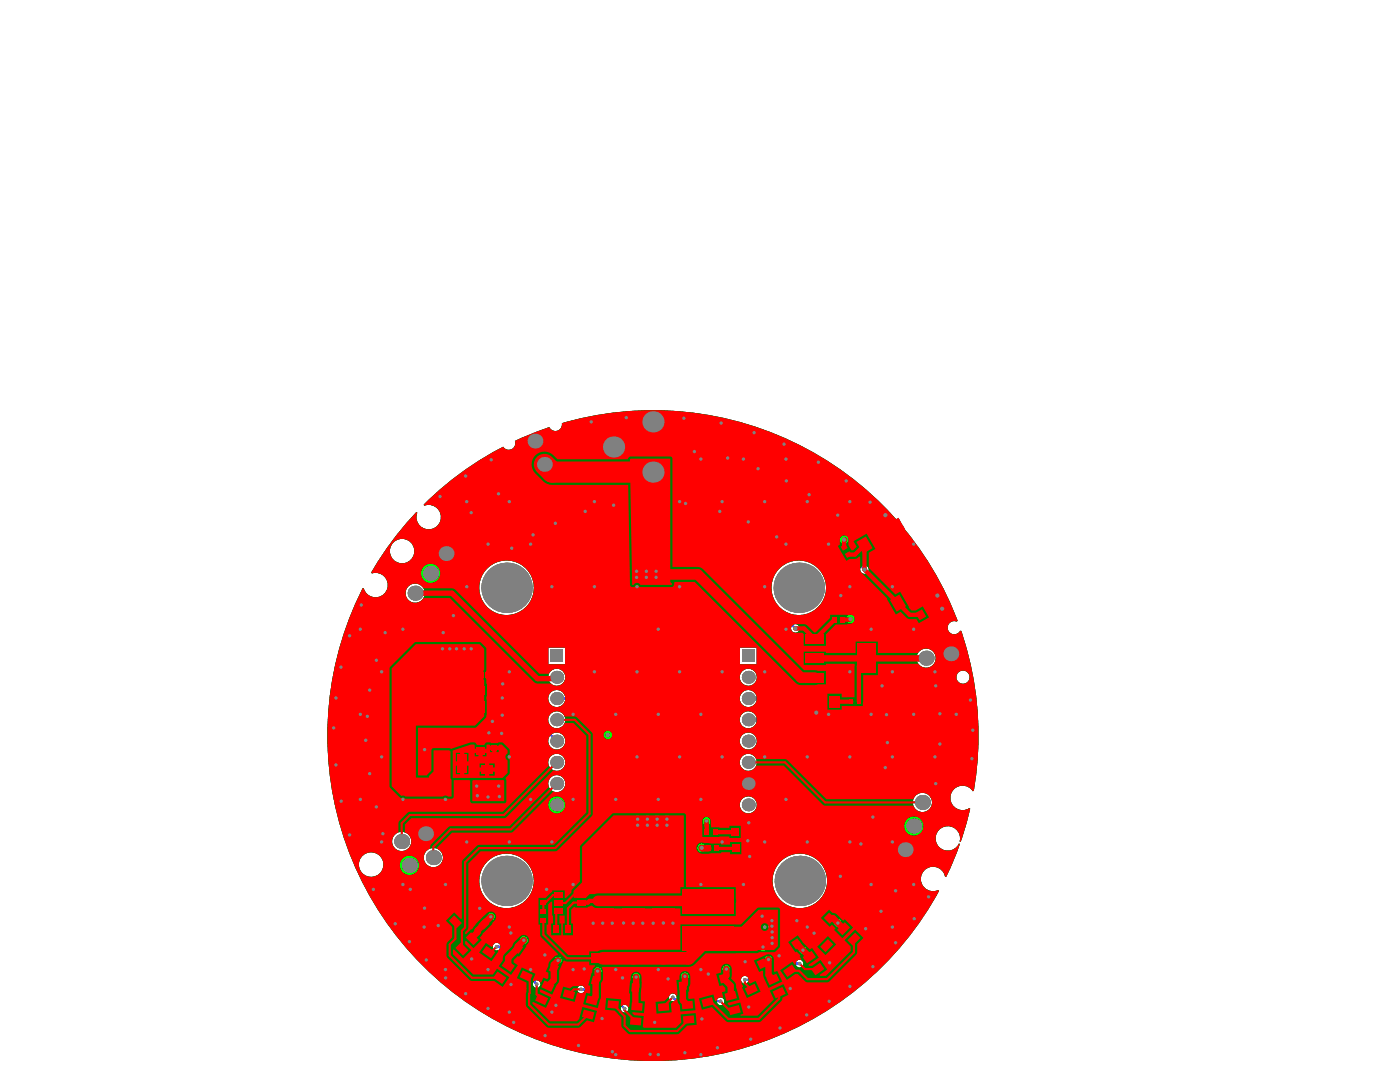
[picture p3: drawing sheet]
<svg xmlns="http://www.w3.org/2000/svg" width="279mm" height="216mm" viewBox="0 0 279 216" stroke-linecap="round" stroke-linejoin="round" font-family="sans-serif">
<path d="M84.6 100.7a63.4 63.4 0 0 1 15.8-11.6 1.32 1.32 0 0 0 1.7 .5 1.32 1.32 0 0 0 .7-1.6l4.1-1.8 2.7-1a1.32 1.32 0 0 0 1.6 .8 1.32 1.32 0 0 0 .9-1.5 64.9 64.9 0 0 1 79 39.4l-.2 .1a1.32 1.32 0 0 0-1.7 .7 1.32 1.32 0 0 0 .6 1.7 1.32 1.32 0 0 0 1.8-.5h.2a64.7 64.7 0 0 1 2.5 31.9l-.2 .1a2.44 2.44 0 0 0-3.4-.7 2.44 2.44 0 0 0-.6 3.4 2.44 2.44 0 0 0 3.3 .6l.2 .2-.7 2.7-1.2 3.9-.2-.1a2.44 2.44 0 0 0-2.9-3 2.44 2.44 0 0 0-1.4 3.9 2.44 2.44 0 0 0 4.2-.5l.2 .1-1.9 4.7-.9 1.9-.2-.1a2.46 2.46 0 0 0-3.1-1.8 2.46 2.46 0 0 0-1.6 3.2 2.46 2.46 0 0 0 3.4 1.3l.1 .1a65 65 0 0 1-87.3 26.6 65 65 0 0 1-27.7-86.9h.2a2.44 2.44 0 0 0 3 1.7 2.44 2.44 0 0 0 1.7-3 2.44 2.44 0 0 0-3.1-1.7l-.1-.2a63.4 63.4 0 0 1 9-12l.2 .1a2.45 2.45 0 0 0 2 3.3 2.45 2.45 0 0 0 2.7-2.8 2.45 2.45 0 0 0-3.4-1.9zM106.7 92.7a1.95 1.95 0 0 0 3.9 0 1.95 1.95 0 0 0-3.9 0zM127.8 94.2a2.56 2.56 0 0 0 5.1 0 2.56 2.56 0 0 0-5.1 0zM167.6 107.7a.87 .87 0 0 0 1.7 0 .87 .87 0 0 0-1.7 0zM77.8 110a2.45 2.45 0 0 0 4.9 0 2.45 2.45 0 0 0-4.9 0zM102.5 125.6l-.2 .5v13.8l7.2 7.3a1.71 1.71 0 0 0 1.4 2.4 1.71 1.71 0 0 0 1.9-1.9 1.71 1.71 0 0 0-2.3-1.4l-6.9-6.9v-12.7h25.4l15.4-15.3h24.9l2.4 2.3a.86 .86 0 0 0 .8 .8 .86 .86 0 0 0 .9-.8 .86 .86 0 0 0-.8-.9l-2.5-2.5-.5-.2h-25.5l-.4 .2-15.2 15.1h-25.6zM130.4 113.4a.91 .91 0 0 0 0 1.3 .81 .81 0 0 0 .1 1.1 .81 .81 0 0 0 1.1-.1 .81 .81 0 0 0-.1-1.2 .78 .78 0 0 0 0-1.1 .78 .78 0 0 0-1.1 0zM128.4 113.4a.91 .91 0 0 0 0 1.3 .81 .81 0 0 0 .1 1.1 .81 .81 0 0 0 1.2-.1 .81 .81 0 0 0-.2-1.2 .78 .78 0 0 0 0-1.1 .78 .78 0 0 0-1.1 0zM126.5 113.4a.91 .91 0 0 0 0 1.3 .81 .81 0 0 0 .1 1.1 .81 .81 0 0 0 1.1-.1 .81 .81 0 0 0-.1-1.2 .78 .78 0 0 0 0-1.1 .78 .78 0 0 0-1.1 0zM84 114.4a1.95 1.95 0 0 0 3.9 0 1.95 1.95 0 0 0-3.9 0zM80.9 118.4a1.95 1.95 0 0 0 3.9 0 1.95 1.95 0 0 0-3.9 0zM154 117.3a5.5 5.5 0 0 0 10.9 0 5.5 5.5 0 0 0-10.9 0zM95.6 117.3a5.5 5.5 0 0 0 10.9 0 5.5 5.5 0 0 0-10.9 0zM168.9 123.5a.87 .87 0 0 0 1.7 0 .87 .87 0 0 0-1.7 0zM109.9 138.2a1.71 1.71 0 0 0 .2 2.6 1.71 1.71 0 0 0 2.6-.8h14.5l15.5-15.5h14.3l.9 1a.86 .86 0 0 0 .8 .8 .86 .86 0 0 0 .9-.9 .86 .86 0 0 0-.8-.9l-1.1-1.1-.5-.2-15 .1-15.6 15.4h-13.9a1.7 1.7 0 0 0-2.8-.5zM87.8 128.9a.77 .77 0 0 0 0 1.1 .77 .77 0 0 0 1.1-.1h.3a.76 .76 0 0 0 1.1 .1h.3a.76 .76 0 0 0 1.1-.1h.3a.75 .75 0 0 0 1.2 .1h.2a.77 .77 0 0 0 1.2 0 .77 .77 0 0 0 0-1.1 .77 .77 0 0 0-1.2 .1h-.2a.75 .75 0 0 0-1.2 0h-.3a.75 .75 0 0 0-1.2-.1h-.2a.76 .76 0 0 0-1.1 .1h-.3a.75 .75 0 0 0-1.1-.1zM147.7 129.2v3.4h3.3v-3.4zM109.4 129.2v3.4h3.4v-3.4zM182.9 131.3a1.95 1.95 0 0 0 3.9 0 1.95 1.95 0 0 0-3.9 0zM190.9 135.1a1.33 1.33 0 0 0 2.6 0 1.33 1.33 0 0 0-2.6 0zM147.6 135.1a1.71 1.71 0 0 0 3.4 0 1.71 1.71 0 0 0-3.4 0zM109.4 135.1a1.71 1.71 0 0 0 3.4 0 1.71 1.71 0 0 0-3.4 0zM148.1 138.2a1.71 1.71 0 0 0 .2 2.5 1.71 1.71 0 0 0 2.5-.5h8.3l1.7-1.6h1l.7-.7v-1.9l-.7-.8h-1.5l-.8 .8v1.4l-1.1 1.1h-7.6a1.71 1.71 0 0 0-2.7-.3zM109.4 143.6a1.71 1.71 0 0 0 3.4 0 1.71 1.71 0 0 0-3.4 0zM148.1 142.4a1.71 1.71 0 0 0 .2 2.6 1.71 1.71 0 0 0 2.5-.5h6.2l2.7 2.6v1.5l.7 .7h1.5l.7-.7v-1.9l-.7-.8h-1l-3.2-3.1h-6.9a1.71 1.71 0 0 0-2.7-.4zM147.6 147.9a1.71 1.71 0 0 0 3.4 0 1.71 1.71 0 0 0-3.4 0zM120.7 146.1l-.3 .6v3.8l-.6 .7v1.9l.8 .7h1.5l.7-.7v-1.9l-.6-.7v-3.8a.87 .87 0 0 0-.6-.8 .87 .87 0 0 0-.9 .2zM147.6 152.1a1.71 1.71 0 0 0 3.4 0 1.71 1.71 0 0 0-3.4 0zM109.4 152.1a1.71 1.71 0 0 0 3.4 0 1.71 1.71 0 0 0-3.4 0zM98.7 156.9a.8 .8 0 0 0 1.6 0 .8 .8 0 0 0-1.6 0zM94.4 156.9a.78 .78 0 0 0 1.5 0 .78 .78 0 0 0-1.5 0zM109.4 156.4a1.71 1.71 0 0 0 3.4 0 1.71 1.71 0 0 0-3.4 0zM94.5 158.8a.78 .78 0 0 0 1.5 0 .78 .78 0 0 0-1.5 0zM98.9 158.9a.78 .78 0 0 0 1.5 0 .78 .78 0 0 0-1.5 0zM96.6 159a.8 .8 0 0 0 1.6 0 .8 .8 0 0 0-1.6 0zM182.2 160.1a1.93 1.93 0 0 0 3.8 0 1.93 1.93 0 0 0-3.8 0zM147.6 160.6a1.71 1.71 0 0 0 3.4 0 1.71 1.71 0 0 0-3.4 0zM109.4 160.6a1.71 1.71 0 0 0 3.4 0 1.71 1.71 0 0 0-3.4 0zM140.2 163.8a.8 .8 0 0 0 1.6 0 .8 .8 0 0 0-1.6 0zM132.5 162.9a.91 .91 0 0 0 0 1.2 .81 .81 0 0 0 .1 1.2 .81 .81 0 0 0 1.2-.2 .81 .81 0 0 0-.2-1.1 .78 .78 0 0 0 0-1.1 .78 .78 0 0 0-1.1 0zM130.6 162.9a.91 .91 0 0 0 0 1.2 .81 .81 0 0 0 .1 1.2 .81 .81 0 0 0 1.1-.2 .81 .81 0 0 0-.1-1.1 .78 .78 0 0 0 0-1.1 .78 .78 0 0 0-1.1 0zM128.6 162.9a.91 .91 0 0 0 0 1.2 .81 .81 0 0 0 .1 1.2 .81 .81 0 0 0 1.2-.2 .81 .81 0 0 0-.2-1.1 .78 .78 0 0 0 0-1.1 .78 .78 0 0 0-1.1 0zM126.7 162.9a.91 .91 0 0 0 0 1.2 .81 .81 0 0 0 .1 1.2 .81 .81 0 0 0 1.1-.2 .81 .81 0 0 0-.1-1.1 .78 .78 0 0 0 0-1.1 .78 .78 0 0 0-1.1 0zM180.4 164.8a1.95 1.95 0 0 0 3.9 0 1.95 1.95 0 0 0-3.9 0zM78.2 167.9a1.95 1.95 0 0 0 3.9 0 1.95 1.95 0 0 0-3.9 0zM139.2 169.2a.87 .87 0 0 0 1.7 0 .87 .87 0 0 0-1.7 0zM84.6 171.1a1.93 1.93 0 0 0 3.8 0 1.93 1.93 0 0 0-3.8 0zM79.8 172.7a1.93 1.93 0 0 0 3.8 0 1.93 1.93 0 0 0-3.8 0zM71.6 172.5a2.46 2.46 0 0 0 4.9 0 2.46 2.46 0 0 0-4.9 0zM154.2 175.8a5.5 5.5 0 0 0 10.9 0 5.5 5.5 0 0 0-10.9 0zM95.6 175.8a5.5 5.5 0 0 0 10.9 0 5.5 5.5 0 0 0-10.9 0zM151.3 182.8a.8 .8 0 0 0 1.6 0 .8 .8 0 0 0-1.6 0zM97.2 182.9a.78 .78 0 0 0 1.5 0 .78 .78 0 0 0-1.5 0zM166.4 184.2a.8 .8 0 0 0 1.6 0 .8 .8 0 0 0-1.6 0zM103.8 187.6a.78 .78 0 0 0 1.5 0 .78 .78 0 0 0-1.5 0zM153.5 183.2a.78 .78 0 0 0 0 1.1 .78 .78 0 0 0 0 1.1l-.1 .2a.81 .81 0 0 0 .1 1 .81 .81 0 0 0 0 1.1 .79 .79 0 0 0 0 1.1 .79 .79 0 0 0 1.2 0 .79 .79 0 0 0 0-1.1l.1-.2a.81 .81 0 0 0-.2-1 .78 .78 0 0 0 0-1.1l.1-.2a.74 .74 0 0 0-.1-.9 .78 .78 0 0 0 0-1.1 .78 .78 0 0 0-1.1 0zM151.5 189a.8 .8 0 0 0 1.6 0 .8 .8 0 0 0-1.6 0zM159.5 189.6a.78 .78 0 0 0 1.5 0 .78 .78 0 0 0-1.5 0zM152.6 191.5a.8 .8 0 0 0 1.6 0 .8 .8 0 0 0-1.6 0zM110.6 191.6a.78 .78 0 0 0 1.5 0 .78 .78 0 0 0-1.5 0zM148.1 194.9a.77 .77 0 0 0-.1 1.1 .77 .77 0 0 0 1 .1h5.7l3.2-3.2h1.3a.77 .77 0 0 0 1.1-.6 .77 .77 0 0 0-1.1-.7l-1.8 .1-3.3 3.1h-5.1a.74 .74 0 0 0-.9 .1zM144.2 193.4a.78 .78 0 0 0 1.5 0 .78 .78 0 0 0-1.5 0zM118.5 193.8a.78 .78 0 0 0 1.5 0 .78 .78 0 0 0-1.5 0zM135.9 194.8a.8 .8 0 0 0 1.6 0 .8 .8 0 0 0-1.6 0zM98.6 188.3a.78 .78 0 0 0-.1 1 .78 .78 0 0 0 .9 .3l6.9 6.9a.77 .77 0 0 0 1.3 .4 .77 .77 0 0 0-.3-1.3l-7.2-7.2-.6-.2a.74 .74 0 0 0-.9 .1zM126.2 194.2a1.08 1.08 0 0 0-.2 1.2 1.08 1.08 0 0 0 1 .6h1l1.2 1.2v1l.7 .7h1.5l.7-.7v-1.9l-.7-.8h-.8l-1.4-1.3a2.96 2.96 0 0 0-3 0zM133.7 198.5a.76 .76 0 0 0 .4 1.2l.5 .6 .5 .1h8.3a.77 .77 0 0 0 1.2-.6 .77 .77 0 0 0-1.2-.6h-8.1l-.3-.4a.76 .76 0 0 0-1.3-.3zM115.4 196.9a.77 .77 0 0 0-.1 1 .77 .77 0 0 0 1 .2h4.3l3.3 3.3a.77 .77 0 0 0 1.3 .4 .77 .77 0 0 0-.4-1.3l-3.7-3.6-4.7-.1a.75 .75 0 0 0-1 .1z" fill="#00f"/>
<path d="M127 195h1.4l2.3 2.2" fill="none" stroke="#00f" stroke-width="1.3"/>
<path d="M172.5 113.7l-2.9-3h-25.5l-15.3 15.4h-25.9v13.6l8.2 8.2M158.7 125.4l-1.5-1.5h-14.8l-15.5 15.5h-15.8M99.1 188.9h.5l7.5 7.5M116 197.4l4.8 .1 3.9 3.8M134.3 199l.8 .8h8.7M159.6 192.3h-2l-3.2 3.2h-5.8" fill="none" stroke="#00f" stroke-width=".42"/>
<path d="M161 136.9v.2l-2.2 2.3h-9.5M121.3 146.7v5.4M149.3 143.6h8.1l3.7 3.8v.2" fill="none" stroke="#00f" stroke-width=".85"/>
<g fill="#808080">
<circle cx="190.8" cy="142.5" r=".34"/>
<circle cx="182.3" cy="108.6" r=".34"/>
<circle cx="182.3" cy="125.6" r=".34"/>
<circle cx="186.6" cy="134" r=".34"/>
<circle cx="182.3" cy="142.5" r=".34"/>
<circle cx="186.6" cy="151" r=".34"/>
<circle cx="182.3" cy="176.5" r=".34"/>
<circle cx="178.1" cy="117.1" r=".34"/>
<circle cx="173.8" cy="125.6" r=".34"/>
<circle cx="178.1" cy="134" r=".34"/>
<circle cx="173.8" cy="142.5" r=".34"/>
<circle cx="178.1" cy="151" r=".34"/>
<circle cx="178.1" cy="168" r=".34"/>
<circle cx="173.8" cy="176.5" r=".34"/>
<circle cx="178.1" cy="185" r=".34"/>
<circle cx="169.6" cy="100.1" r=".34"/>
<circle cx="165.4" cy="108.6" r=".34"/>
<circle cx="169.6" cy="117.1" r=".34"/>
<circle cx="169.6" cy="134" r=".34"/>
<circle cx="165.4" cy="142.5" r=".34"/>
<circle cx="169.6" cy="151" r=".34"/>
<circle cx="169.6" cy="168" r=".34"/>
<circle cx="156.9" cy="91.6" r=".34"/>
<circle cx="161.1" cy="100.1" r=".34"/>
<circle cx="156.9" cy="108.6" r=".34"/>
<circle cx="156.9" cy="125.6" r=".34"/>
<circle cx="161.1" cy="151" r=".34"/>
<circle cx="156.9" cy="159.5" r=".34"/>
<circle cx="161.1" cy="168" r=".34"/>
<circle cx="161.1" cy="185" r=".34"/>
<circle cx="148.4" cy="91.6" r=".34"/>
<circle cx="152.6" cy="100.1" r=".34"/>
<circle cx="152.6" cy="117.1" r=".34"/>
<circle cx="152.6" cy="134" r=".34"/>
<circle cx="152.6" cy="151" r=".34"/>
<circle cx="152.6" cy="168" r=".34"/>
<circle cx="148.4" cy="176.5" r=".34"/>
<circle cx="152.6" cy="185" r=".34"/>
<circle cx="139.9" cy="91.6" r=".34"/>
<circle cx="144.1" cy="100.1" r=".34"/>
<circle cx="144.1" cy="134" r=".34"/>
<circle cx="139.9" cy="142.5" r=".34"/>
<circle cx="144.1" cy="151" r=".34"/>
<circle cx="139.9" cy="159.5" r=".34"/>
<circle cx="144.1" cy="168" r=".34"/>
<circle cx="139.9" cy="176.5" r=".34"/>
<circle cx="139.9" cy="193.5" r=".34"/>
<circle cx="139.9" cy="210.4" r=".34"/>
<circle cx="135.6" cy="100.1" r=".34"/>
<circle cx="135.6" cy="117.1" r=".34"/>
<circle cx="131.4" cy="125.6" r=".34"/>
<circle cx="135.6" cy="134" r=".34"/>
<circle cx="131.4" cy="142.5" r=".34"/>
<circle cx="135.6" cy="151" r=".34"/>
<circle cx="131.4" cy="159.5" r=".34"/>
<circle cx="131.4" cy="193.5" r=".34"/>
<circle cx="131.4" cy="210.4" r=".34"/>
<circle cx="127.1" cy="117.1" r=".34"/>
<circle cx="127.1" cy="134" r=".34"/>
<circle cx="122.9" cy="142.5" r=".34"/>
<circle cx="127.1" cy="151" r=".34"/>
<circle cx="122.9" cy="159.5" r=".34"/>
<circle cx="122.9" cy="193.5" r=".34"/>
<circle cx="122.9" cy="210.4" r=".34"/>
<circle cx="118.6" cy="100.1" r=".34"/>
<circle cx="118.6" cy="117.1" r=".34"/>
<circle cx="118.6" cy="134" r=".34"/>
<circle cx="114.4" cy="142.5" r=".34"/>
<circle cx="114.4" cy="159.5" r=".34"/>
<circle cx="114.4" cy="176.5" r=".34"/>
<circle cx="114.4" cy="193.5" r=".34"/>
<circle cx="105.9" cy="108.6" r=".34"/>
<circle cx="110.1" cy="117.1" r=".34"/>
<circle cx="105.9" cy="159.5" r=".34"/>
<circle cx="110.1" cy="168" r=".34"/>
<circle cx="105.9" cy="193.5" r=".34"/>
<circle cx="110.1" cy="202" r=".34"/>
<circle cx="101.6" cy="100.1" r=".34"/>
<circle cx="97.4" cy="108.6" r=".34"/>
<circle cx="101.6" cy="134" r=".34"/>
<circle cx="101.6" cy="151" r=".34"/>
<circle cx="101.6" cy="168" r=".34"/>
<circle cx="101.6" cy="185" r=".34"/>
<circle cx="97.4" cy="193.5" r=".34"/>
<circle cx="101.6" cy="202" r=".34"/>
<circle cx="93.1" cy="100.1" r=".34"/>
<circle cx="93.1" cy="117.1" r=".34"/>
<circle cx="88.9" cy="159.5" r=".34"/>
<circle cx="93.1" cy="168" r=".34"/>
<circle cx="88.9" cy="176.5" r=".34"/>
<circle cx="88.9" cy="193.5" r=".34"/>
<circle cx="80.4" cy="125.6" r=".34"/>
<circle cx="80.4" cy="159.5" r=".34"/>
<circle cx="80.4" cy="176.5" r=".34"/>
<circle cx="84.7" cy="185" r=".34"/>
<circle cx="71.9" cy="125.6" r=".34"/>
<circle cx="76.2" cy="134" r=".34"/>
<circle cx="71.9" cy="142.5" r=".34"/>
<circle cx="76.2" cy="151" r=".34"/>
<circle cx="71.9" cy="159.5" r=".34"/>
<circle cx="76.2" cy="168" r=".34"/>
<circle cx="149.6" cy="170.9" r=".34"/>
<circle cx="149.4" cy="164.2" r=".34"/>
<circle cx="159" cy="183.7" r=".34"/>
<circle cx="167.7" cy="174.9" r=".34"/>
<circle cx="171.8" cy="168.4" r=".34"/>
<circle cx="174.2" cy="163" r=".34"/>
<circle cx="176.7" cy="153.2" r=".34"/>
<circle cx="177.1" cy="148.2" r=".34"/>
<circle cx="176.9" cy="142.6" r=".34"/>
<circle cx="176" cy="136.9" r=".34"/>
<circle cx="167.8" cy="118.8" r=".34"/>
<circle cx="155" cy="107.1" r=".34"/>
<circle cx="149.3" cy="104.1" r=".34"/>
<circle cx="143.6" cy="102" r=".34"/>
<circle cx="136.8" cy="100.5" r=".34"/>
<circle cx="122.5" cy="100.8" r=".34"/>
<circle cx="116.8" cy="102" r=".34"/>
<circle cx="110.8" cy="104.4" r=".34"/>
<circle cx="106.4" cy="106.7" r=".34"/>
<circle cx="102.1" cy="109.4" r=".34"/>
<circle cx="90.5" cy="122.8" r=".34"/>
<circle cx="88.5" cy="126.2" r=".34"/>
<circle cx="94" cy="102.3" r=".34"/>
<circle cx="99.5" cy="98.5" r=".34"/>
<circle cx="138.6" cy="90.1" r=".34"/>
<circle cx="145.2" cy="91.4" r=".34"/>
<circle cx="151.3" cy="93.5" r=".34"/>
<circle cx="156.9" cy="96" r=".34"/>
<circle cx="161.5" cy="98.7" r=".34"/>
<circle cx="167.2" cy="102.8" r=".34"/>
<circle cx="186.7" cy="136.9" r=".34"/>
<circle cx="187.6" cy="142.4" r=".34"/>
<circle cx="187.6" cy="148.5" r=".34"/>
<circle cx="186.7" cy="156.4" r=".34"/>
<circle cx="178.7" cy="177.8" r=".34"/>
<circle cx="175.8" cy="181.8" r=".34"/>
<circle cx="172.8" cy="185.3" r=".34"/>
<circle cx="84.7" cy="181.2" r=".34"/>
<circle cx="81.9" cy="177.5" r=".34"/>
<circle cx="76.4" cy="166.4" r=".34"/>
<circle cx="75.1" cy="161" r=".34"/>
<circle cx="73.8" cy="154.4" r=".34"/>
<circle cx="73" cy="147.7" r=".34"/>
<circle cx="76.9" cy="126.2" r=".34"/>
<circle cx="73.3" cy="142.9" r=".34"/>
<circle cx="73.8" cy="137.7" r=".34"/>
<circle cx="75.1" cy="131.7" r=".34"/>
<circle cx="87.8" cy="99.1" r=".34"/>
<circle cx="92.9" cy="95" r=".34"/>
<circle cx="98" cy="91.7" r=".34"/>
<circle cx="118" cy="84.2" r=".34"/>
<circle cx="125" cy="83.3" r=".34"/>
<circle cx="136.5" cy="83.5" r=".34"/>
<circle cx="143.9" cy="84.4" r=".34"/>
<circle cx="150.5" cy="86.3" r=".34"/>
<circle cx="156.5" cy="88.6" r=".34"/>
<circle cx="163.3" cy="92.2" r=".34"/>
<circle cx="168.9" cy="96" r=".34"/>
<circle cx="173.6" cy="100.2" r=".34"/>
<circle cx="193.7" cy="139.7" r=".34"/>
<circle cx="194.1" cy="145.7" r=".34"/>
<circle cx="194" cy="151.4" r=".34"/>
<circle cx="185.3" cy="179" r=".34"/>
<circle cx="182.5" cy="183.3" r=".34"/>
<circle cx="178.7" cy="188.1" r=".34"/>
<circle cx="174.2" cy="192.9" r=".34"/>
<circle cx="169.6" cy="196.8" r=".34"/>
<circle cx="165.5" cy="199.8" r=".34"/>
<circle cx="161" cy="202.5" r=".34"/>
<circle cx="155.7" cy="205.1" r=".34"/>
<circle cx="149.8" cy="207.4" r=".34"/>
<circle cx="143.2" cy="209.1" r=".34"/>
<circle cx="136.7" cy="210.1" r=".34"/>
<circle cx="129.8" cy="210.4" r=".34"/>
<circle cx="122.2" cy="209.9" r=".34"/>
<circle cx="115.5" cy="208.6" r=".34"/>
<circle cx="108.8" cy="206.6" r=".34"/>
<circle cx="102.5" cy="204" r=".34"/>
<circle cx="97.4" cy="201.2" r=".34"/>
<circle cx="92.9" cy="198.3" r=".34"/>
<circle cx="88.9" cy="195.1" r=".34"/>
<circle cx="85.1" cy="191.6" r=".34"/>
<circle cx="81.7" cy="187.9" r=".34"/>
<circle cx="78.9" cy="184.3" r=".34"/>
<circle cx="74.5" cy="177.5" r=".34"/>
<circle cx="69.8" cy="166.6" r=".34"/>
<circle cx="68.1" cy="159.9" r=".34"/>
<circle cx="67" cy="152.6" r=".34"/>
<circle cx="66.6" cy="145.2" r=".34"/>
<circle cx="67" cy="139.3" r=".34"/>
<circle cx="68" cy="133.1" r=".34"/>
<circle cx="69.8" cy="126.9" r=".34"/>
<circle cx="72.1" cy="120.7" r=".34"/>
<circle cx="121.3" cy="146.7" r=".42"/>
<circle cx="158.7" cy="125.4" r=".42"/>
<circle cx="172.5" cy="113.7" r=".42"/>
<circle cx="84.7" cy="149.6" r=".34"/>
<circle cx="140" cy="169.2" r=".42"/>
<circle cx="141" cy="163.8" r=".34"/>
<circle cx="169.7" cy="123.5" r=".42"/>
<circle cx="168.5" cy="107.7" r=".42"/>
<circle cx="162.9" cy="142.2" r=".42"/>
<circle cx="127" cy="114" r=".34"/>
<circle cx="129" cy="114" r=".34"/>
<circle cx="130.9" cy="114" r=".34"/>
<circle cx="130.9" cy="115.2" r=".34"/>
<circle cx="129" cy="115.2" r=".34"/>
<circle cx="127" cy="115.2" r=".34"/>
<circle cx="127.2" cy="164.7" r=".34"/>
<circle cx="129.2" cy="164.7" r=".34"/>
<circle cx="131.1" cy="164.7" r=".34"/>
<circle cx="133.1" cy="164.7" r=".34"/>
<circle cx="133.1" cy="163.5" r=".34"/>
<circle cx="131.1" cy="163.5" r=".34"/>
<circle cx="129.2" cy="163.5" r=".34"/>
<circle cx="127.2" cy="163.5" r=".34"/>
<circle cx="188" cy="121.5" r=".42"/>
<circle cx="187.1" cy="118.8" r=".42"/>
<circle cx="176.7" cy="102.8" r=".42"/>
<circle cx="99.7" cy="158.9" r=".34"/>
<circle cx="97.4" cy="159" r=".34"/>
<circle cx="95.3" cy="158.8" r=".34"/>
<circle cx="99.5" cy="156.9" r=".34"/>
<circle cx="95.1" cy="156.9" r=".34"/>
<circle cx="99.1" cy="188.9" r=".34"/>
<circle cx="107.1" cy="196.4" r=".34"/>
<circle cx="116" cy="197.4" r=".34"/>
<circle cx="124.7" cy="201.3" r=".34"/>
<circle cx="134.3" cy="199" r=".34"/>
<circle cx="143.8" cy="199.8" r=".34"/>
<circle cx="149.2" cy="167.8" r=".34"/>
<circle cx="160.2" cy="189.6" r=".34"/>
<circle cx="148.6" cy="195.5" r=".34"/>
<circle cx="153.4" cy="191.5" r=".34"/>
<circle cx="159.6" cy="192.3" r=".34"/>
<circle cx="140.1" cy="203.3" r=".34"/>
<circle cx="165.6" cy="192.1" r=".34"/>
<circle cx="167.2" cy="184.2" r=".34"/>
<circle cx="162.5" cy="186.2" r=".34"/>
<circle cx="157.7" cy="197.2" r=".34"/>
<circle cx="155.5" cy="190.7" r=".34"/>
<circle cx="148.7" cy="191.9" r=".34"/>
<circle cx="149.4" cy="200.9" r=".34"/>
<circle cx="145" cy="193.4" r=".34"/>
<circle cx="141.4" cy="194.4" r=".34"/>
<circle cx="130.7" cy="204" r=".34"/>
<circle cx="136.7" cy="194.8" r=".34"/>
<circle cx="133.3" cy="195.3" r=".34"/>
<circle cx="127" cy="195" r=".34"/>
<circle cx="124.2" cy="195.1" r=".34"/>
<circle cx="120.2" cy="203.2" r=".34"/>
<circle cx="110.9" cy="200.6" r=".34"/>
<circle cx="119.3" cy="193.8" r=".34"/>
<circle cx="116.6" cy="193.3" r=".34"/>
<circle cx="97.9" cy="182.9" r=".34"/>
<circle cx="104.5" cy="187.6" r=".34"/>
<circle cx="111.4" cy="191.6" r=".34"/>
<circle cx="108.7" cy="190.5" r=".34"/>
<circle cx="102" cy="196.4" r=".34"/>
<circle cx="101.9" cy="186.2" r=".34"/>
<circle cx="94.1" cy="191.3" r=".34"/>
<circle cx="87.5" cy="184.7" r=".34"/>
<circle cx="95.7" cy="181.2" r=".34"/>
<circle cx="94" cy="129.5" r=".34"/>
<circle cx="92.6" cy="129.5" r=".34"/>
<circle cx="91.1" cy="129.5" r=".34"/>
<circle cx="89.8" cy="129.5" r=".34"/>
<circle cx="88.3" cy="129.5" r=".34"/>
<circle cx="100.3" cy="136.5" r=".34"/>
<circle cx="100.2" cy="139.3" r=".34"/>
<circle cx="100.1" cy="146.4" r=".34"/>
<circle cx="98.3" cy="143.9" r=".34"/>
<circle cx="100.2" cy="142.7" r=".34"/>
<circle cx="152.3" cy="189" r=".34"/>
<circle cx="152.1" cy="182.8" r=".34"/>
<circle cx="154.1" cy="188.2" r=".34"/>
<circle cx="154.1" cy="187.1" r=".34"/>
<circle cx="154.1" cy="186" r=".34"/>
<circle cx="154.1" cy="184.8" r=".34"/>
<circle cx="154.1" cy="183.7" r=".34"/>
<circle cx="97.6" cy="146.2" r=".34"/>
<circle cx="109.1" cy="177.5" r=".34"/>
<circle cx="134.3" cy="184.2" r=".34"/>
<circle cx="132.4" cy="184.2" r=".34"/>
<circle cx="130.4" cy="184.2" r=".34"/>
<circle cx="128.3" cy="184.2" r=".34"/>
<circle cx="126.4" cy="184.2" r=".34"/>
<circle cx="124.5" cy="184.2" r=".34"/>
<circle cx="122.2" cy="184.2" r=".34"/>
<circle cx="120.3" cy="184.2" r=".34"/>
<circle cx="118.4" cy="184.2" r=".34"/>
<circle cx="111.1" cy="156.4" r="1.27"/>
<circle cx="111.1" cy="139.4" r="1.27"/>
<circle cx="111.1" cy="160.6" r="1.27"/>
<circle cx="111.1" cy="147.9" r="1.27"/>
<circle cx="111.1" cy="152.1" r="1.27"/>
<circle cx="111.1" cy="135.1" r="1.27"/>
<circle cx="111.1" cy="143.6" r="1.27"/>
<circle cx="149.3" cy="156.4" r="1.27"/>
<circle cx="149.3" cy="139.4" r="1.27"/>
<circle cx="81.7" cy="172.7" r="1.48"/>
<circle cx="84.9" cy="166.4" r="1.48"/>
<circle cx="82.9" cy="118.4" r="1.48"/>
<circle cx="108.6" cy="92.7" r="1.48"/>
<circle cx="130.3" cy="94.2" r="2.12"/>
<circle cx="130.3" cy="84.2" r="2.12"/>
<circle cx="149.3" cy="160.6" r="1.27"/>
<circle cx="149.3" cy="147.9" r="1.27"/>
<circle cx="149.3" cy="152.1" r="1.27"/>
<circle cx="149.3" cy="135.1" r="1.27"/>
<circle cx="184.8" cy="131.3" r="1.48"/>
<circle cx="80.2" cy="167.9" r="1.48"/>
<circle cx="106.8" cy="88" r="1.48"/>
<circle cx="122.5" cy="89.2" r="2.12"/>
<circle cx="149.3" cy="143.6" r="1.27"/>
<circle cx="189.8" cy="130.5" r="1.48"/>
<circle cx="101.1" cy="175.8" r="5"/>
<circle cx="89" cy="110.5" r="1.48"/>
<circle cx="159.6" cy="175.8" r="5"/>
<circle cx="184.1" cy="160.1" r="1.48"/>
<circle cx="182.4" cy="164.8" r="1.48"/>
<circle cx="86.5" cy="171.1" r="1.48"/>
<circle cx="85.9" cy="114.4" r="1.48"/>
<circle cx="101.1" cy="117.3" r="5"/>
<circle cx="159.4" cy="117.3" r="5"/>
<circle cx="180.7" cy="169.5" r="1.48"/>
</g>
<g fill="#808080">
<path d="M109.9 129.7h2.4v2.4h-2.4z" fill-rule="evenodd"/>
<path d="M148.1 129.7h2.5v2.4h-2.5z" fill-rule="evenodd"/>
</g>
<g fill="#00f">
<path d="M120.2 151.4l.6-.6h1l.6 .6v1.5l-.6 .5h-1l-.6-.5z" fill-rule="evenodd"/>
<path d="M140.3 151.4l.5-.6h1.1l.5 .6v1.5l-.5 .5h-1.1l-.5-.5z" fill-rule="evenodd"/>
<path d="M134.7 204.8l.5-.6h1.1l.5 .6v1.5l-.5 .5h-1.1l-.5-.5z" fill-rule="evenodd"/>
<path d="M160.1 146.9l.5-.6h1.1l.5 .6v1.5l-.5 .5h-1.1l-.5-.5z" fill-rule="evenodd"/>
<path d="M160 136.2l.5-.5h1.1l.5 .5v1.5l-.5 .5h-1.1l-.5-.5z" fill-rule="evenodd"/>
<path d="M129.6 196.5l.5-.5h1.1l.5 .5v1.5l-.5 .5h-1.1l-.5-.5z" fill-rule="evenodd"/>
</g>
<g fill="#0f0">
<path d="M125.8 113h8.4v53.3h-7.8l-.2-14.8h.3a.78 .78 0 0 0 1.2 0 .78 .78 0 0 0-.2-1.2 .78 .78 0 0 0-1.1 .4h-.2l-.5-37.6zM126.3 117.1a.8 .8 0 0 0 1.6 0 .8 .8 0 0 0-1.6 0zM130.6 125.6a.8 .8 0 0 0 1.6 0 .8 .8 0 0 0-1.6 0zM126.3 134a.8 .8 0 0 0 1.6 0 .8 .8 0 0 0-1.6 0zM130.6 142.5a.8 .8 0 0 0 1.6 0 .8 .8 0 0 0-1.6 0zM130.6 159.5a.8 .8 0 0 0 1.6 0 .8 .8 0 0 0-1.6 0z"/>
<path d="M84.6 100.7a63.4 63.4 0 0 1 15.8-11.6 1.32 1.32 0 0 0 1.7 .5 1.32 1.32 0 0 0 .7-1.6l2.1-1 .1 .3a1.92 1.92 0 0 0 1 2.5 1.92 1.92 0 0 0 2.6-1.1 1.92 1.92 0 0 0-1.1-2.5l-.1-.2 2.2-.8a1.32 1.32 0 0 0 1.6 .8 1.32 1.32 0 0 0 .9-1.5 63.9 63.9 0 0 1 16.7-2.6l.1 .2-.4 .3a2.56 2.56 0 0 0 .1 3.7 2.56 2.56 0 0 0 3.7-.3 2.56 2.56 0 0 0-.5-3.7l.1-.2a65 65 0 0 1 45.4 20l-.3 .1a.87 .87 0 0 0-1.2 .7 .87 .87 0 0 0 1 1 .87 .87 0 0 0 .7-1.2l.2-.2 1.8 2.1 2.7 3.3-.2 .2a.77 .77 0 0 0-.3 1.2 .77 .77 0 0 0 1.3-.1h.2l.2 .4a64.2 64.2 0 0 1 7.7 14.5l-.2 .1a1.32 1.32 0 0 0-1.7 .7 1.32 1.32 0 0 0 .7 1.7 1.32 1.32 0 0 0 1.7-.5h.2l.2 .5a64.9 64.9 0 0 1 2.3 31.4l-.2 .1-.1-.3a2.45 2.45 0 0 0-3.4-.3 2.45 2.45 0 0 0-.5 3.3 2.45 2.45 0 0 0 3.3 .6l.2 .2-.7 2.7-1.2 3.9-.2-.1 .1-.4a2.45 2.45 0 0 0-3.2-2.6 2.45 2.45 0 0 0-1.1 3.9 2.45 2.45 0 0 0 4.1-.5l.2 .1-.7 1.8-2.1 4.8-.2-.1-.2-.6a2.46 2.46 0 0 0-3.2-1.1 2.46 2.46 0 0 0-1.2 3.3 2.46 2.46 0 0 0 3.3 1.1l.1 .1-2.2 3.8-.8 1.2-.2 .1-4.7-4.7a.83 .83 0 0 0-.2-.9 .83 .83 0 0 0-.9-.2l-8.3-8.3 .1-.1a.78 .78 0 0 0 0-1.1 .78 .78 0 0 0-1.2 0h-.1l-2.6-2.6-.3-.1h-15.8l-.1-.2a.77 .77 0 0 0-.7-1.2 .77 .77 0 0 0-.6 1.2l-.1 .2h-14v-13.6h.2a.77 .77 0 0 0 1.2 .5 .77 .77 0 0 0 0-1.3 .77 .77 0 0 0-1.2 .5h-.2v-16.7h.2v.1a.77 .77 0 0 0 1.2 .4 .77 .77 0 0 0-.1-1.3 .77 .77 0 0 0-1.1 .5h-.2v-16.7h.2v.2a.77 .77 0 0 0 1.2 .3 .77 .77 0 0 0-.1-1.3 .77 .77 0 0 0-1.1 .5h-.2v-3.9l-.3-.4h-8.6l-.5 .4 .5 37.7 .1 .4-.1 .4 .2 13.2-.2 .1h-24.7v-9.7l-.8-.6h-5.6l-.3 .1-.2 .3v10.2l-1.7 1.8a.44 .44 0 0 1-.6 .5l-3.3 3.4-.3-.1a1.92 1.92 0 0 0-3.2-.9 1.92 1.92 0 0 0 .9 3.2l.1 .2-3.7 3.7a.77 .77 0 0 0-1.1 0 .77 .77 0 0 0 0 1.1l-4.8 4.8h-.2a64.8 64.8 0 0 1-3.9-65.4h.2l.1 .3a2.45 2.45 0 0 0 3.1 1.4 2.45 2.45 0 0 0 1.5-3.1 2.45 2.45 0 0 0-3.1-1.6l-.1-.2 1.3-2.2a64.3 64.3 0 0 1 7.7-9.8l.2 .1-.2 .5a2.46 2.46 0 0 0 2.6 2.8 2.46 2.46 0 0 0 2.3-2.9 2.46 2.46 0 0 0-3.4-1.8zM124.2 83.3a.8 .8 0 0 0 1.6 0 .8 .8 0 0 0-1.6 0zM135.7 83.5a.8 .8 0 0 0 1.6 0 .8 .8 0 0 0-1.6 0zM117.2 84.2a.8 .8 0 0 0 1.6 0 .8 .8 0 0 0-1.6 0zM143.1 84.4a.8 .8 0 0 0 1.6 0 .8 .8 0 0 0-1.6 0zM149.7 86.3a.8 .8 0 0 0 1.6 0 .8 .8 0 0 0-1.6 0zM155.7 88.6a.78 .78 0 0 0 1.5 0 .78 .78 0 0 0-1.5 0zM137.8 90.1a.8 .8 0 0 0 1.6 0 .8 .8 0 0 0-1.6 0zM119.9 89.2a2.56 2.56 0 0 0 5.1 0 2.56 2.56 0 0 0-5.1 0zM144.4 91.4a.8 .8 0 0 0 1.6 0 .8 .8 0 0 0-1.6 0zM156.1 91.6a.78 .78 0 0 0 1.5 0 .78 .78 0 0 0-1.5 0zM147.6 91.6a.78 .78 0 0 0 1.5 0 .78 .78 0 0 0-1.5 0zM139.1 91.6a.78 .78 0 0 0 1.5 0 .78 .78 0 0 0-1.5 0zM97.3 91.7a.78 .78 0 0 0 1.5 0 .78 .78 0 0 0-1.5 0zM162.5 92.2a.8 .8 0 0 0 1.6 0 .8 .8 0 0 0-1.6 0zM150.5 93.5a.8 .8 0 0 0 1.6 0 .8 .8 0 0 0-1.6 0zM106.7 92.7a1.95 1.95 0 0 0 3.9 0 1.95 1.95 0 0 0-3.9 0zM92.1 95a.8 .8 0 0 0 1.6 0 .8 .8 0 0 0-1.6 0zM168.1 96a.8 .8 0 0 0 1.6 0 .8 .8 0 0 0-1.6 0zM156.1 96a.8 .8 0 0 0 1.6 0 .8 .8 0 0 0-1.6 0zM127.8 94.2a2.56 2.56 0 0 0 5.1 0 2.56 2.56 0 0 0-5.1 0zM98.7 98.5a.8 .8 0 0 0 1.6 0 .8 .8 0 0 0-1.6 0zM87 99.1a.8 .8 0 0 0 1.6 0 .8 .8 0 0 0-1.6 0zM168.8 100.1a.8 .8 0 0 0 1.6 0 .8 .8 0 0 0-1.6 0zM160.9 98.2a.75 .75 0 0 0 0 .9l-.1 .3a.78 .78 0 0 0-.4 1 .78 .78 0 0 0 1.1 .4 .78 .78 0 0 0 .2-1.2l.1-.2a.78 .78 0 0 0 .3-1.1 .78 .78 0 0 0-1.2-.1zM151.8 100.1a.8 .8 0 0 0 1.6 0 .8 .8 0 0 0-1.6 0zM143.3 100.1a.8 .8 0 0 0 1.6 0 .8 .8 0 0 0-1.6 0zM117.9 100.1a.78 .78 0 0 0 1.5 0 .78 .78 0 0 0-1.5 0zM100.9 100.1a.78 .78 0 0 0 1.5 0 .78 .78 0 0 0-1.5 0zM92.4 100.1a.78 .78 0 0 0 1.5 0 .78 .78 0 0 0-1.5 0zM172.9 100.2a.78 .78 0 0 0 1.5 0 .78 .78 0 0 0-1.5 0zM135.1 99.5a.78 .78 0 0 0-.1 1 .78 .78 0 0 0 .9 .3l.3 .1a.77 .77 0 0 0 1 .2 .77 .77 0 0 0 .3-1 .77 .77 0 0 0-1-.4h-.2a.75 .75 0 0 0-1.2-.2zM121.7 100.8a.78 .78 0 0 0 1.5 0 .78 .78 0 0 0-1.5 0zM142.9 102a.78 .78 0 0 0 1.5 0 .78 .78 0 0 0-1.5 0zM116 102a.8 .8 0 0 0 1.6 0 .8 .8 0 0 0-1.6 0zM93.3 102.3a.78 .78 0 0 0 1.5 0 .78 .78 0 0 0-1.5 0zM166.4 102.8a.8 .8 0 0 0 1.6 0 .8 .8 0 0 0-1.6 0zM148.6 104.1a.78 .78 0 0 0 1.5 0 .78 .78 0 0 0-1.5 0zM110.1 104.4a.78 .78 0 0 0 1.5 0 .78 .78 0 0 0-1.5 0zM105.6 106.7a.8 .8 0 0 0 1.6 0 .8 .8 0 0 0-1.6 0zM154.2 107.1a.8 .8 0 0 0 1.6 0 .8 .8 0 0 0-1.6 0zM164.6 108.6a.78 .78 0 0 0 1.5 0 .78 .78 0 0 0-1.5 0zM156.1 108.6a.78 .78 0 0 0 1.5 0 .78 .78 0 0 0-1.5 0zM105.1 108.6a.8 .8 0 0 0 1.6 0 .8 .8 0 0 0-1.6 0zM96.6 108.6a.8 .8 0 0 0 1.6 0 .8 .8 0 0 0-1.6 0zM101.3 109.4a.8 .8 0 0 0 1.6 0 .8 .8 0 0 0-1.6 0zM87.1 110.5a1.95 1.95 0 0 0 3.9 0 1.95 1.95 0 0 0-3.9 0zM77.8 110a2.45 2.45 0 0 0 4.9 0 2.45 2.45 0 0 0-4.9 0zM171.7 113.7a.87 .87 0 0 0 1.7 0 .87 .87 0 0 0-1.7 0zM177.3 117.1a.8 .8 0 0 0 1.6 0 .8 .8 0 0 0-1.6 0zM168.8 117.1a.8 .8 0 0 0 1.6 0 .8 .8 0 0 0-1.6 0zM151.8 117.1a.8 .8 0 0 0 1.6 0 .8 .8 0 0 0-1.6 0zM117.9 117.1a.78 .78 0 0 0 1.5 0 .78 .78 0 0 0-1.5 0zM109.4 117.1a.78 .78 0 0 0 1.5 0 .78 .78 0 0 0-1.5 0zM92.4 117.1a.78 .78 0 0 0 1.5 0 .78 .78 0 0 0-1.5 0zM167 118.8a.8 .8 0 0 0 1.6 0 .8 .8 0 0 0-1.6 0zM186.2 118.8a.87 .87 0 0 0 1.7 0 .87 .87 0 0 0-1.7 0zM80.9 118.4a1.95 1.95 0 0 0 3.9 0 1.95 1.95 0 0 0-3.9 0zM71.3 120.7a.8 .8 0 0 0 1.6 0 .8 .8 0 0 0-1.6 0zM187.2 121.5a.87 .87 0 0 0 1.7 0 .87 .87 0 0 0-1.7 0zM154 117.3a5.5 5.5 0 0 0 10.9 0 5.5 5.5 0 0 0-10.9 0zM95.6 117.3a5.5 5.5 0 0 0 10.9 0 5.5 5.5 0 0 0-10.9 0zM89.7 122.8a.8 .8 0 0 0 1.6 0 .8 .8 0 0 0-1.6 0zM157.9 125.4a.87 .87 0 0 0 1.7 0 .87 .87 0 0 0-1.7 0zM181.6 125.6a.78 .78 0 0 0 1.5 0 .78 .78 0 0 0-1.5 0zM173.1 125.6a.78 .78 0 0 0 1.5 0 .78 .78 0 0 0-1.5 0zM156.1 125.6a.78 .78 0 0 0 1.5 0 .78 .78 0 0 0-1.5 0zM79.6 125.6a.8 .8 0 0 0 1.6 0 .8 .8 0 0 0-1.6 0zM71.1 125.6a.8 .8 0 0 0 1.6 0 .8 .8 0 0 0-1.6 0zM87.7 126.2a.78 .78 0 0 0 1.5 0 .78 .78 0 0 0-1.5 0zM76.1 126.2a.78 .78 0 0 0 1.5 0 .78 .78 0 0 0-1.5 0zM69 126.9a.78 .78 0 0 0 1.5 0 .78 .78 0 0 0-1.5 0zM187.8 130.5a1.95 1.95 0 0 0 3.9 0 1.95 1.95 0 0 0-3.9 0zM74.3 131.7a.8 .8 0 0 0 1.6 0 .8 .8 0 0 0-1.6 0zM147.6 129.2v3.4h3.4v-3.4zM109.4 129.2v3.4h3.4v-3.4zM182.9 131.3a1.95 1.95 0 0 0 3.9 0 1.95 1.95 0 0 0-3.9 0zM67.3 133.1a.78 .78 0 0 0 1.5 0 .78 .78 0 0 0-1.5 0zM185.8 134a.8 .8 0 0 0 1.6 0 .8 .8 0 0 0-1.6 0zM177.3 134a.8 .8 0 0 0 1.6 0 .8 .8 0 0 0-1.6 0zM168.8 134a.8 .8 0 0 0 1.6 0 .8 .8 0 0 0-1.6 0zM151.8 134a.8 .8 0 0 0 1.6 0 .8 .8 0 0 0-1.6 0zM143.3 134a.8 .8 0 0 0 1.6 0 .8 .8 0 0 0-1.6 0zM117.9 134a.78 .78 0 0 0 1.5 0 .78 .78 0 0 0-1.5 0zM100.9 134a.78 .78 0 0 0 1.5 0 .78 .78 0 0 0-1.5 0zM75.4 134a.78 .78 0 0 0 1.5 0 .78 .78 0 0 0-1.5 0zM190.9 135.1a1.33 1.33 0 0 0 2.6 0 1.33 1.33 0 0 0-2.6 0zM147.6 135.1a1.71 1.71 0 0 0 3.4 0 1.71 1.71 0 0 0-3.4 0zM109.4 135.1a1.71 1.71 0 0 0 3.4 0 1.71 1.71 0 0 0-3.4 0zM99.5 136.5a.8 .8 0 0 0 1.6 0 .8 .8 0 0 0-1.6 0zM186 136.9a.78 .78 0 0 0 1.5 0 .78 .78 0 0 0-1.5 0zM175.3 136.9a.78 .78 0 0 0 1.5 0 .78 .78 0 0 0-1.5 0zM73 137.7a.8 .8 0 0 0 1.6 0 .8 .8 0 0 0-1.6 0zM99.5 139.3a.78 .78 0 0 0 1.5 0 .78 .78 0 0 0-1.5 0zM66.3 139.3a.78 .78 0 0 0 1.5 0 .78 .78 0 0 0-1.5 0zM192.9 139.7a.8 .8 0 0 0 1.6 0 .8 .8 0 0 0-1.6 0zM147.6 139.4a1.71 1.71 0 0 0 3.4 0 1.71 1.71 0 0 0-3.4 0zM109.4 139.4a1.71 1.71 0 0 0 3.4 0 1.71 1.71 0 0 0-3.4 0zM162 142.2a.9 .9 0 0 0 1.8 0 .9 .9 0 0 0-1.8 0zM186.8 142.4a.78 .78 0 0 0 1.5 0 .78 .78 0 0 0-1.5 0zM190.1 142.5a.78 .78 0 0 0 1.5 0 .78 .78 0 0 0-1.5 0zM181.6 142.5a.78 .78 0 0 0 1.5 0 .78 .78 0 0 0-1.5 0zM173.1 142.5a.78 .78 0 0 0 1.5 0 .78 .78 0 0 0-1.5 0zM164.6 142.5a.78 .78 0 0 0 1.5 0 .78 .78 0 0 0-1.5 0zM139.1 142.5a.78 .78 0 0 0 1.5 0 .78 .78 0 0 0-1.5 0zM122.1 142.5a.8 .8 0 0 0 1.6 0 .8 .8 0 0 0-1.6 0zM113.6 142.5a.8 .8 0 0 0 1.6 0 .8 .8 0 0 0-1.6 0zM176.1 142.6a.8 .8 0 0 0 1.6 0 .8 .8 0 0 0-1.6 0zM99.5 142.7a.78 .78 0 0 0 1.5 0 .78 .78 0 0 0-1.5 0zM71.4 142a.77 .77 0 0 0-.1 1 .77 .77 0 0 0 1.1 .2h.2a.77 .77 0 0 0 1 .5 .77 .77 0 0 0 .4-1.1 .77 .77 0 0 0-1.1-.3l-.3-.1a.78 .78 0 0 0-1.2-.2zM97.5 143.9a.8 .8 0 0 0 1.6 0 .8 .8 0 0 0-1.6 0zM147.6 143.6a1.71 1.71 0 0 0 3.4 0 1.71 1.71 0 0 0-3.4 0zM109.4 143.6a1.71 1.71 0 0 0 3.4 0 1.71 1.71 0 0 0-3.4 0zM65.8 145.2a.8 .8 0 0 0 1.6 0 .8 .8 0 0 0-1.6 0zM193.4 145.7a.78 .78 0 0 0 1.5 0 .78 .78 0 0 0-1.5 0zM96.8 146.2a.78 .78 0 0 0 1.5 0 .78 .78 0 0 0-1.5 0zM99.3 146.4a.8 .8 0 0 0 1.6 0 .8 .8 0 0 0-1.6 0zM72.2 147.7a.8 .8 0 0 0 1.6 0 .8 .8 0 0 0-1.6 0zM176.3 148.2a.8 .8 0 0 0 1.6 0 .8 .8 0 0 0-1.6 0zM186.8 148.5a.78 .78 0 0 0 1.5 0 .78 .78 0 0 0-1.5 0zM147.6 147.9a1.71 1.71 0 0 0 3.4 0 1.71 1.71 0 0 0-3.4 0zM109.4 147.9a1.71 1.71 0 0 0 3.4 0 1.71 1.71 0 0 0-3.4 0zM83.9 149.6a.8 .8 0 0 0 1.6 0 .8 .8 0 0 0-1.6 0zM185.8 151a.8 .8 0 0 0 1.6 0 .8 .8 0 0 0-1.6 0zM177.3 151a.8 .8 0 0 0 1.6 0 .8 .8 0 0 0-1.6 0zM168.8 151a.8 .8 0 0 0 1.6 0 .8 .8 0 0 0-1.6 0zM160.3 151a.8 .8 0 0 0 1.6 0 .8 .8 0 0 0-1.6 0zM151.8 151a.8 .8 0 0 0 1.6 0 .8 .8 0 0 0-1.6 0zM143.3 151a.8 .8 0 0 0 1.6 0 .8 .8 0 0 0-1.6 0zM100.9 151a.78 .78 0 0 0 1.5 0 .78 .78 0 0 0-1.5 0zM75.4 151a.78 .78 0 0 0 1.5 0 .78 .78 0 0 0-1.5 0zM193.2 151.4a.78 .78 0 0 0 1.5 0 .78 .78 0 0 0-1.5 0zM66.3 152.6a.78 .78 0 0 0 1.5 0 .78 .78 0 0 0-1.5 0zM147.6 152.1a1.71 1.71 0 0 0 3.4 0 1.71 1.71 0 0 0-3.4 0zM109.4 152.1a1.71 1.71 0 0 0 3.4 0 1.71 1.71 0 0 0-3.4 0zM175.9 153.2a.8 .8 0 0 0 1.6 0 .8 .8 0 0 0-1.6 0zM73 154.4a.8 .8 0 0 0 1.6 0 .8 .8 0 0 0-1.6 0zM186 156.4a.78 .78 0 0 0 1.5 0 .78 .78 0 0 0-1.5 0zM147.6 156.4a1.71 1.71 0 0 0 3.4 0 1.71 1.71 0 0 0-3.4 0zM109.4 156.4a1.71 1.71 0 0 0 3.4 0 1.71 1.71 0 0 0-3.4 0zM156.1 159.5a.78 .78 0 0 0 1.5 0 .78 .78 0 0 0-1.5 0zM139.1 159.5a.78 .78 0 0 0 1.5 0 .78 .78 0 0 0-1.5 0zM122.1 159.5a.8 .8 0 0 0 1.6 0 .8 .8 0 0 0-1.6 0zM113.6 159.5a.8 .8 0 0 0 1.6 0 .8 .8 0 0 0-1.6 0zM105.1 159.5a.8 .8 0 0 0 1.6 0 .8 .8 0 0 0-1.6 0zM88.1 159.5a.8 .8 0 0 0 1.6 0 .8 .8 0 0 0-1.6 0zM79.6 159.5a.8 .8 0 0 0 1.6 0 .8 .8 0 0 0-1.6 0zM71.1 159.5a.8 .8 0 0 0 1.6 0 .8 .8 0 0 0-1.6 0zM67.3 159.9a.8 .8 0 0 0 1.6 0 .8 .8 0 0 0-1.6 0zM74.3 161a.8 .8 0 0 0 1.6 0 .8 .8 0 0 0-1.6 0zM182.2 160.1a1.93 1.93 0 0 0 3.8 0 1.93 1.93 0 0 0-3.8 0zM147.6 160.6a1.71 1.71 0 0 0 3.4 0 1.71 1.71 0 0 0-3.4 0zM173.4 163a.8 .8 0 0 0 1.6 0 .8 .8 0 0 0-1.6 0zM69 166.6a.78 .78 0 0 0 1.5 0 .78 .78 0 0 0-1.5 0zM83 166.4a1.95 1.95 0 0 0 3.9 0 1.95 1.95 0 0 0-3.9 0zM177.3 168a.8 .8 0 0 0 1.6 0 .8 .8 0 0 0-1.6 0zM75.9 165.8a.77 .77 0 0 0 .1 1.2v.3a.77 .77 0 0 0-.5 1.1 .77 .77 0 0 0 1.2 .2 .77 .77 0 0 0-.2-1.3l.1-.2a.77 .77 0 0 0 .5-1.1 .77 .77 0 0 0-1.2-.2zM171 168.4a.8 .8 0 0 0 1.6 0 .8 .8 0 0 0-1.6 0zM78.2 167.9a1.95 1.95 0 0 0 3.9 0 1.95 1.95 0 0 0-3.9 0zM178.7 169.5a1.95 1.95 0 0 0 3.9 0 1.95 1.95 0 0 0-3.9 0zM71.6 172.5a2.46 2.46 0 0 0 4.9 0 2.46 2.46 0 0 0-4.9 0zM181.6 176.5a.78 .78 0 0 0 1.5 0 .78 .78 0 0 0-1.5 0zM79.6 176.5a.8 .8 0 0 0 1.6 0 .8 .8 0 0 0-1.6 0zM73.7 177.5a.8 .8 0 0 0 1.6 0 .8 .8 0 0 0-1.6 0zM184.5 179a.8 .8 0 0 0 1.6 0 .8 .8 0 0 0-1.6 0z"/>
<path d="M94.7 154.9h5.6l.4 .4v9.9h25.3v1.3l.4 .2h7.8l.4-.2 .1-1.3h31.3l2.8 2.8a.76 .76 0 0 0 .8 .8l8.5 8.5a.76 .76 0 0 0 .1 1 .76 .76 0 0 0 1 .1l4.9 4.9a64.8 64.8 0 0 1-43.4 27.6l-.1-.2a.77 .77 0 0 0-.8-1 .77 .77 0 0 0-.6 1.2l-.1 .2a62.9 62.9 0 0 1-15.8 .2v-.2a.76 .76 0 0 0 .3-.8 .76 .76 0 0 0-.7-.6 .77 .77 0 0 0-.8-.6 .77 .77 0 0 0-.7 .8 .77 .77 0 0 0 .7 .7l.2 .4v.2a64.9 64.9 0 0 1-45.7-27.9l5.1-5.1a.75 .75 0 0 0 .9-.9l4.3-4.3a1.85 1.85 0 0 0 1.5-1.4l3.8-3.9 .2 .1a.77 .77 0 0 0 .7 1 .77 .77 0 0 0 .8-.9 .77 .77 0 0 0-.9-.6l-.1-.2 1.8-1.9zM148.5 167.8a.78 .78 0 0 0 1.5 0 .78 .78 0 0 0-1.5 0zM160.3 168a.8 .8 0 0 0 1.6 0 .8 .8 0 0 0-1.6 0zM151.8 168a.8 .8 0 0 0 1.6 0 .8 .8 0 0 0-1.6 0zM143.3 168a.8 .8 0 0 0 1.6 0 .8 .8 0 0 0-1.6 0zM109.4 168a.78 .78 0 0 0 1.5 0 .78 .78 0 0 0-1.5 0zM100.9 168a.78 .78 0 0 0 1.5 0 .78 .78 0 0 0-1.5 0zM148.8 170.9a.8 .8 0 0 0 1.6 0 .8 .8 0 0 0-1.6 0zM166.9 174.9a.8 .8 0 0 0 1.6 0 .8 .8 0 0 0-1.6 0zM173.1 176.5a.78 .78 0 0 0 1.5 0 .78 .78 0 0 0-1.5 0zM147.6 176.5a.78 .78 0 0 0 1.5 0 .78 .78 0 0 0-1.5 0zM139.1 176.5a.78 .78 0 0 0 1.5 0 .78 .78 0 0 0-1.5 0zM113.6 176.5a.8 .8 0 0 0 1.6 0 .8 .8 0 0 0-1.6 0zM88.1 176.5a.8 .8 0 0 0 1.6 0 .8 .8 0 0 0-1.6 0zM108.3 177.5a.8 .8 0 0 0 1.6 0 .8 .8 0 0 0-1.6 0zM154.2 175.8a5.5 5.5 0 0 0 10.9 0 5.5 5.5 0 0 0-10.9 0zM95.6 175.8a5.5 5.5 0 0 0 10.9 0 5.5 5.5 0 0 0-10.9 0zM83.9 181.2a.8 .8 0 0 0 1.6 0 .8 .8 0 0 0-1.6 0zM95 181.2a.78 .78 0 0 0 1.5 0 .78 .78 0 0 0-1.5 0zM175 181.8a.8 .8 0 0 0 1.6 0 .8 .8 0 0 0-1.6 0zM181.7 183.3a.78 .78 0 0 0 1.5 0 .78 .78 0 0 0-1.5 0zM158.2 183.7a.8 .8 0 0 0 1.6 0 .8 .8 0 0 0-1.6 0zM131.6 184.2a.8 .8 0 0 0 1.6 0 .8 .8 0 0 0-1.6 0zM123.7 184.2a.78 .78 0 0 0 1.5 0 .78 .78 0 0 0-1.5 0zM133.5 184.2a.8 .8 0 0 0 1.6 0 .8 .8 0 0 0-1.6 0zM129.6 184.2a.78 .78 0 0 0 1.5 0 .78 .78 0 0 0-1.5 0zM127.5 184.2a.8 .8 0 0 0 1.6 0 .8 .8 0 0 0-1.6 0zM125.6 184.2a.78 .78 0 0 0 1.5 0 .78 .78 0 0 0-1.5 0zM121.4 184.2a.8 .8 0 0 0 1.6 0 .8 .8 0 0 0-1.6 0zM119.5 184.2a.8 .8 0 0 0 1.6 0 .8 .8 0 0 0-1.6 0zM117.6 184.2a.8 .8 0 0 0 1.6 0 .8 .8 0 0 0-1.6 0zM78.1 184.3a.8 .8 0 0 0 1.6 0 .8 .8 0 0 0-1.6 0zM86.7 184.7a.78 .78 0 0 0 1.5 0 .78 .78 0 0 0-1.5 0zM177.3 185a.8 .8 0 0 0 1.6 0 .8 .8 0 0 0-1.6 0zM160.3 185a.8 .8 0 0 0 1.6 0 .8 .8 0 0 0-1.6 0zM151.8 185a.8 .8 0 0 0 1.6 0 .8 .8 0 0 0-1.6 0zM83.9 185a.78 .78 0 0 0 1.5 0 .78 .78 0 0 0-1.5 0zM172 185.3a.78 .78 0 0 0 1.5 0 .78 .78 0 0 0-1.5 0zM101.1 184.4a.78 .78 0 0 0 .2 1.3 .78 .78 0 0 0 .2 1.1 .78 .78 0 0 0 1.1-.3 .78 .78 0 0 0-.4-1 .77 .77 0 0 0 0-1.1 .77 .77 0 0 0-1.1 0zM161.7 186.2a.78 .78 0 0 0 1.5 0 .78 .78 0 0 0-1.5 0zM80.9 187.9a.8 .8 0 0 0 1.6 0 .8 .8 0 0 0-1.6 0zM178 188.1a.78 .78 0 0 0 1.5 0 .78 .78 0 0 0-1.5 0zM98.3 188.9a.8 .8 0 0 0 1.6 0 .8 .8 0 0 0-1.6 0zM108 190.5a.78 .78 0 0 0 1.5 0 .78 .78 0 0 0-1.5 0zM154.7 190.7a.8 .8 0 0 0 1.6 0 .8 .8 0 0 0-1.6 0zM93.3 191.3a.8 .8 0 0 0 1.6 0 .8 .8 0 0 0-1.6 0zM84.3 191.6a.8 .8 0 0 0 1.6 0 .8 .8 0 0 0-1.6 0zM147.9 191.9a.8 .8 0 0 0 1.6 0 .8 .8 0 0 0-1.6 0zM164.8 192.1a.78 .78 0 0 0 1.5 0 .78 .78 0 0 0-1.5 0zM158.8 192.3a.78 .78 0 0 0 1.5 0 .78 .78 0 0 0-1.5 0zM173.4 192.9a.8 .8 0 0 0 1.6 0 .8 .8 0 0 0-1.6 0zM115.8 193.3a.8 .8 0 0 0 1.6 0 .8 .8 0 0 0-1.6 0zM130.6 193.5a.8 .8 0 0 0 1.6 0 .8 .8 0 0 0-1.6 0zM122.1 193.5a.8 .8 0 0 0 1.6 0 .8 .8 0 0 0-1.6 0zM113.6 193.5a.8 .8 0 0 0 1.6 0 .8 .8 0 0 0-1.6 0zM105.1 193.5a.8 .8 0 0 0 1.6 0 .8 .8 0 0 0-1.6 0zM96.6 193.5a.8 .8 0 0 0 1.6 0 .8 .8 0 0 0-1.6 0zM139.3 192.9a.77 .77 0 0 0 0 1.1 .77 .77 0 0 0 1.2 0l.1 .1a.78 .78 0 0 0 .7 1.1 .78 .78 0 0 0 .8-1.1 .78 .78 0 0 0-1.3-.2l-.2-.1a.78 .78 0 0 0-.3-1 .78 .78 0 0 0-1 .1zM123.5 195.1a.78 .78 0 0 0 1.5 0 .78 .78 0 0 0-1.5 0zM88.3 192.9a.78 .78 0 0 0 .3 1.3v.2a.79 .79 0 0 0-.4 1.2 .79 .79 0 0 0 1.3 0 .79 .79 0 0 0-.3-1.2v-.2a.79 .79 0 0 0 .4-1.1 .79 .79 0 0 0-1.3-.2zM132.5 195.3a.8 .8 0 0 0 1.6 0 .8 .8 0 0 0-1.6 0zM147.9 195.5a.78 .78 0 0 0 1.5 0 .78 .78 0 0 0-1.5 0zM106.3 196.4a.8 .8 0 0 0 1.6 0 .8 .8 0 0 0-1.6 0zM101.2 196.4a.8 .8 0 0 0 1.6 0 .8 .8 0 0 0-1.6 0zM168.8 196.8a.8 .8 0 0 0 1.6 0 .8 .8 0 0 0-1.6 0zM156.9 197.2a.8 .8 0 0 0 1.6 0 .8 .8 0 0 0-1.6 0zM115.2 197.4a.78 .78 0 0 0 1.5 0 .78 .78 0 0 0-1.5 0zM92.2 198.3a.78 .78 0 0 0 1.5 0 .78 .78 0 0 0-1.5 0zM133.5 199a.78 .78 0 0 0 1.5 0 .78 .78 0 0 0-1.5 0zM164.7 199.8a.8 .8 0 0 0 1.6 0 .8 .8 0 0 0-1.6 0zM143 199.8a.8 .8 0 0 0 1.6 0 .8 .8 0 0 0-1.6 0zM110.4 200a.74 .74 0 0 0-.1 1l-.1 .2a.77 .77 0 0 0-.8 .9 .77 .77 0 0 0 1 .6 .77 .77 0 0 0 .4-1.1l.1-.2a.78 .78 0 0 0 .8-1.1 .78 .78 0 0 0-1.3-.3zM148.6 200.9a.8 .8 0 0 0 1.6 0 .8 .8 0 0 0-1.6 0zM96.6 201.2a.8 .8 0 0 0 1.6 0 .8 .8 0 0 0-1.6 0zM123.9 201.3a.78 .78 0 0 0 1.5 0 .78 .78 0 0 0-1.5 0zM100.9 202a.78 .78 0 0 0 1.5 0 .78 .78 0 0 0-1.5 0zM160.2 202.5a.8 .8 0 0 0 1.6 0 .8 .8 0 0 0-1.6 0zM119.4 203.2a.78 .78 0 0 0 1.5 0 .78 .78 0 0 0-1.5 0zM139.3 203.3a.8 .8 0 0 0 1.6 0 .8 .8 0 0 0-1.6 0zM129.9 204a.78 .78 0 0 0 1.5 0 .78 .78 0 0 0-1.5 0zM101.7 204a.8 .8 0 0 0 1.6 0 .8 .8 0 0 0-1.6 0zM154.9 205.1a.78 .78 0 0 0 1.5 0 .78 .78 0 0 0-1.5 0zM108 206.6a.8 .8 0 0 0 1.6 0 .8 .8 0 0 0-1.6 0zM149 207.4a.8 .8 0 0 0 1.6 0 .8 .8 0 0 0-1.6 0zM114.7 208.6a.78 .78 0 0 0 1.5 0 .78 .78 0 0 0-1.5 0zM142.4 209.1a.8 .8 0 0 0 1.6 0 .8 .8 0 0 0-1.6 0zM135.9 210.1a.8 .8 0 0 0 1.6 0 .8 .8 0 0 0-1.6 0zM129.2 209.8a.77 .77 0 0 0 .1 1.2 .77 .77 0 0 0 1.1-.3h.2a.78 .78 0 0 0 1.2 .4 .78 .78 0 0 0 .1-1.2 .78 .78 0 0 0-1.2 .2h-.2a.78 .78 0 0 0-1.3-.3z"/>
</g>
<g fill="#808080">
<circle cx="190.8" cy="142.5" r=".34"/>
<circle cx="182.3" cy="108.6" r=".34"/>
<circle cx="182.3" cy="125.6" r=".34"/>
<circle cx="186.6" cy="134" r=".34"/>
<circle cx="182.3" cy="142.5" r=".34"/>
<circle cx="186.6" cy="151" r=".34"/>
<circle cx="182.3" cy="176.5" r=".34"/>
<circle cx="178.1" cy="117.1" r=".34"/>
<circle cx="173.8" cy="125.6" r=".34"/>
<circle cx="178.1" cy="134" r=".34"/>
<circle cx="173.8" cy="142.5" r=".34"/>
<circle cx="178.1" cy="151" r=".34"/>
<circle cx="178.1" cy="168" r=".34"/>
<circle cx="173.8" cy="176.5" r=".34"/>
<circle cx="178.1" cy="185" r=".34"/>
<circle cx="169.6" cy="100.1" r=".34"/>
<circle cx="165.4" cy="108.6" r=".34"/>
<circle cx="169.6" cy="117.1" r=".34"/>
<circle cx="169.6" cy="134" r=".34"/>
<circle cx="165.4" cy="142.5" r=".34"/>
<circle cx="169.6" cy="151" r=".34"/>
<circle cx="169.6" cy="168" r=".34"/>
<circle cx="156.9" cy="91.6" r=".34"/>
<circle cx="161.1" cy="100.1" r=".34"/>
<circle cx="156.9" cy="108.6" r=".34"/>
<circle cx="156.9" cy="125.6" r=".34"/>
<circle cx="161.1" cy="151" r=".34"/>
<circle cx="156.9" cy="159.5" r=".34"/>
<circle cx="161.1" cy="168" r=".34"/>
<circle cx="161.1" cy="185" r=".34"/>
<circle cx="148.4" cy="91.6" r=".34"/>
<circle cx="152.6" cy="100.1" r=".34"/>
<circle cx="152.6" cy="117.1" r=".34"/>
<circle cx="152.6" cy="134" r=".34"/>
<circle cx="152.6" cy="151" r=".34"/>
<circle cx="152.6" cy="168" r=".34"/>
<circle cx="148.4" cy="176.5" r=".34"/>
<circle cx="152.6" cy="185" r=".34"/>
<circle cx="139.9" cy="91.6" r=".34"/>
<circle cx="144.1" cy="100.1" r=".34"/>
<circle cx="144.1" cy="134" r=".34"/>
<circle cx="139.9" cy="142.5" r=".34"/>
<circle cx="144.1" cy="151" r=".34"/>
<circle cx="139.9" cy="159.5" r=".34"/>
<circle cx="144.1" cy="168" r=".34"/>
<circle cx="139.9" cy="176.5" r=".34"/>
<circle cx="139.9" cy="193.5" r=".34"/>
<circle cx="139.9" cy="210.4" r=".34"/>
<circle cx="135.6" cy="100.1" r=".34"/>
<circle cx="135.6" cy="117.1" r=".34"/>
<circle cx="131.4" cy="125.6" r=".34"/>
<circle cx="135.6" cy="134" r=".34"/>
<circle cx="131.4" cy="142.5" r=".34"/>
<circle cx="135.6" cy="151" r=".34"/>
<circle cx="131.4" cy="159.5" r=".34"/>
<circle cx="131.4" cy="193.5" r=".34"/>
<circle cx="131.4" cy="210.4" r=".34"/>
<circle cx="127.1" cy="117.1" r=".34"/>
<circle cx="127.1" cy="134" r=".34"/>
<circle cx="122.9" cy="142.5" r=".34"/>
<circle cx="127.1" cy="151" r=".34"/>
<circle cx="122.9" cy="159.5" r=".34"/>
<circle cx="122.9" cy="193.5" r=".34"/>
<circle cx="122.9" cy="210.4" r=".34"/>
<circle cx="118.6" cy="100.1" r=".34"/>
<circle cx="118.6" cy="117.1" r=".34"/>
<circle cx="118.6" cy="134" r=".34"/>
<circle cx="114.4" cy="142.5" r=".34"/>
<circle cx="114.4" cy="159.5" r=".34"/>
<circle cx="114.4" cy="176.5" r=".34"/>
<circle cx="114.4" cy="193.5" r=".34"/>
<circle cx="105.9" cy="108.6" r=".34"/>
<circle cx="110.1" cy="117.1" r=".34"/>
<circle cx="105.9" cy="159.5" r=".34"/>
<circle cx="110.1" cy="168" r=".34"/>
<circle cx="105.9" cy="193.5" r=".34"/>
<circle cx="110.1" cy="202" r=".34"/>
<circle cx="101.6" cy="100.1" r=".34"/>
<circle cx="97.4" cy="108.6" r=".34"/>
<circle cx="101.6" cy="134" r=".34"/>
<circle cx="101.6" cy="151" r=".34"/>
<circle cx="101.6" cy="168" r=".34"/>
<circle cx="101.6" cy="185" r=".34"/>
<circle cx="97.4" cy="193.5" r=".34"/>
<circle cx="101.6" cy="202" r=".34"/>
<circle cx="93.1" cy="100.1" r=".34"/>
<circle cx="93.1" cy="117.1" r=".34"/>
<circle cx="88.9" cy="159.5" r=".34"/>
<circle cx="93.1" cy="168" r=".34"/>
<circle cx="88.9" cy="176.5" r=".34"/>
<circle cx="88.9" cy="193.5" r=".34"/>
<circle cx="80.4" cy="125.6" r=".34"/>
<circle cx="80.4" cy="159.5" r=".34"/>
<circle cx="80.4" cy="176.5" r=".34"/>
<circle cx="84.7" cy="185" r=".34"/>
<circle cx="71.9" cy="125.6" r=".34"/>
<circle cx="76.2" cy="134" r=".34"/>
<circle cx="71.9" cy="142.5" r=".34"/>
<circle cx="76.2" cy="151" r=".34"/>
<circle cx="71.9" cy="159.5" r=".34"/>
<circle cx="76.2" cy="168" r=".34"/>
<circle cx="149.6" cy="170.9" r=".34"/>
<circle cx="149.4" cy="164.2" r=".34"/>
<circle cx="159" cy="183.7" r=".34"/>
<circle cx="167.7" cy="174.9" r=".34"/>
<circle cx="171.8" cy="168.4" r=".34"/>
<circle cx="174.2" cy="163" r=".34"/>
<circle cx="176.7" cy="153.2" r=".34"/>
<circle cx="177.1" cy="148.2" r=".34"/>
<circle cx="176.9" cy="142.6" r=".34"/>
<circle cx="176" cy="136.9" r=".34"/>
<circle cx="167.8" cy="118.8" r=".34"/>
<circle cx="155" cy="107.1" r=".34"/>
<circle cx="149.3" cy="104.1" r=".34"/>
<circle cx="143.6" cy="102" r=".34"/>
<circle cx="136.8" cy="100.5" r=".34"/>
<circle cx="122.5" cy="100.8" r=".34"/>
<circle cx="116.8" cy="102" r=".34"/>
<circle cx="110.8" cy="104.4" r=".34"/>
<circle cx="106.4" cy="106.7" r=".34"/>
<circle cx="102.1" cy="109.4" r=".34"/>
<circle cx="90.5" cy="122.8" r=".34"/>
<circle cx="88.5" cy="126.2" r=".34"/>
<circle cx="94" cy="102.3" r=".34"/>
<circle cx="99.5" cy="98.5" r=".34"/>
<circle cx="138.6" cy="90.1" r=".34"/>
<circle cx="145.2" cy="91.4" r=".34"/>
<circle cx="151.3" cy="93.5" r=".34"/>
<circle cx="156.9" cy="96" r=".34"/>
<circle cx="161.5" cy="98.7" r=".34"/>
<circle cx="167.2" cy="102.8" r=".34"/>
<circle cx="186.7" cy="136.9" r=".34"/>
<circle cx="187.6" cy="142.4" r=".34"/>
<circle cx="187.6" cy="148.5" r=".34"/>
<circle cx="186.7" cy="156.4" r=".34"/>
<circle cx="178.7" cy="177.8" r=".34"/>
<circle cx="175.8" cy="181.8" r=".34"/>
<circle cx="172.8" cy="185.3" r=".34"/>
<circle cx="84.7" cy="181.2" r=".34"/>
<circle cx="81.9" cy="177.5" r=".34"/>
<circle cx="76.4" cy="166.4" r=".34"/>
<circle cx="75.1" cy="161" r=".34"/>
<circle cx="73.8" cy="154.4" r=".34"/>
<circle cx="73" cy="147.7" r=".34"/>
<circle cx="76.9" cy="126.2" r=".34"/>
<circle cx="73.3" cy="142.9" r=".34"/>
<circle cx="73.8" cy="137.7" r=".34"/>
<circle cx="75.1" cy="131.7" r=".34"/>
<circle cx="87.8" cy="99.1" r=".34"/>
<circle cx="92.9" cy="95" r=".34"/>
<circle cx="98" cy="91.7" r=".34"/>
<circle cx="118" cy="84.2" r=".34"/>
<circle cx="125" cy="83.3" r=".34"/>
<circle cx="136.5" cy="83.5" r=".34"/>
<circle cx="143.9" cy="84.4" r=".34"/>
<circle cx="150.5" cy="86.3" r=".34"/>
<circle cx="156.5" cy="88.6" r=".34"/>
<circle cx="163.3" cy="92.2" r=".34"/>
<circle cx="168.9" cy="96" r=".34"/>
<circle cx="173.6" cy="100.2" r=".34"/>
<circle cx="193.7" cy="139.7" r=".34"/>
<circle cx="194.1" cy="145.7" r=".34"/>
<circle cx="194" cy="151.4" r=".34"/>
<circle cx="185.3" cy="179" r=".34"/>
<circle cx="182.5" cy="183.3" r=".34"/>
<circle cx="178.7" cy="188.1" r=".34"/>
<circle cx="174.2" cy="192.9" r=".34"/>
<circle cx="169.6" cy="196.8" r=".34"/>
<circle cx="165.5" cy="199.8" r=".34"/>
<circle cx="161" cy="202.5" r=".34"/>
<circle cx="155.7" cy="205.1" r=".34"/>
<circle cx="149.8" cy="207.4" r=".34"/>
<circle cx="143.2" cy="209.1" r=".34"/>
<circle cx="136.7" cy="210.1" r=".34"/>
<circle cx="129.8" cy="210.4" r=".34"/>
<circle cx="122.2" cy="209.9" r=".34"/>
<circle cx="115.5" cy="208.6" r=".34"/>
<circle cx="108.8" cy="206.6" r=".34"/>
<circle cx="102.5" cy="204" r=".34"/>
<circle cx="97.4" cy="201.2" r=".34"/>
<circle cx="92.9" cy="198.3" r=".34"/>
<circle cx="88.9" cy="195.1" r=".34"/>
<circle cx="85.1" cy="191.6" r=".34"/>
<circle cx="81.7" cy="187.9" r=".34"/>
<circle cx="78.9" cy="184.3" r=".34"/>
<circle cx="74.5" cy="177.5" r=".34"/>
<circle cx="69.8" cy="166.6" r=".34"/>
<circle cx="68.1" cy="159.9" r=".34"/>
<circle cx="67" cy="152.6" r=".34"/>
<circle cx="66.6" cy="145.2" r=".34"/>
<circle cx="67" cy="139.3" r=".34"/>
<circle cx="68" cy="133.1" r=".34"/>
<circle cx="69.8" cy="126.9" r=".34"/>
<circle cx="72.1" cy="120.7" r=".34"/>
<circle cx="121.3" cy="146.7" r=".42"/>
<circle cx="158.7" cy="125.4" r=".42"/>
<circle cx="172.5" cy="113.7" r=".42"/>
<circle cx="84.7" cy="149.6" r=".34"/>
<circle cx="140" cy="169.2" r=".42"/>
<circle cx="141" cy="163.8" r=".34"/>
<circle cx="169.7" cy="123.5" r=".42"/>
<circle cx="168.5" cy="107.7" r=".42"/>
<circle cx="162.9" cy="142.2" r=".42"/>
<circle cx="127" cy="114" r=".34"/>
<circle cx="129" cy="114" r=".34"/>
<circle cx="130.9" cy="114" r=".34"/>
<circle cx="130.9" cy="115.2" r=".34"/>
<circle cx="129" cy="115.2" r=".34"/>
<circle cx="127" cy="115.2" r=".34"/>
<circle cx="127.2" cy="164.7" r=".34"/>
<circle cx="129.2" cy="164.7" r=".34"/>
<circle cx="131.1" cy="164.7" r=".34"/>
<circle cx="133.1" cy="164.7" r=".34"/>
<circle cx="133.1" cy="163.5" r=".34"/>
<circle cx="131.1" cy="163.5" r=".34"/>
<circle cx="129.2" cy="163.5" r=".34"/>
<circle cx="127.2" cy="163.5" r=".34"/>
<circle cx="188" cy="121.5" r=".42"/>
<circle cx="187.1" cy="118.8" r=".42"/>
<circle cx="176.7" cy="102.8" r=".42"/>
<circle cx="99.7" cy="158.9" r=".34"/>
<circle cx="97.4" cy="159" r=".34"/>
<circle cx="95.3" cy="158.8" r=".34"/>
<circle cx="99.5" cy="156.9" r=".34"/>
<circle cx="95.1" cy="156.9" r=".34"/>
<circle cx="99.1" cy="188.9" r=".34"/>
<circle cx="107.1" cy="196.4" r=".34"/>
<circle cx="116" cy="197.4" r=".34"/>
<circle cx="124.7" cy="201.3" r=".34"/>
<circle cx="134.3" cy="199" r=".34"/>
<circle cx="143.8" cy="199.8" r=".34"/>
<circle cx="149.2" cy="167.8" r=".34"/>
<circle cx="160.2" cy="189.6" r=".34"/>
<circle cx="148.6" cy="195.5" r=".34"/>
<circle cx="153.4" cy="191.5" r=".34"/>
<circle cx="159.6" cy="192.3" r=".34"/>
<circle cx="140.1" cy="203.3" r=".34"/>
<circle cx="165.6" cy="192.1" r=".34"/>
<circle cx="167.2" cy="184.2" r=".34"/>
<circle cx="162.5" cy="186.2" r=".34"/>
<circle cx="157.7" cy="197.2" r=".34"/>
<circle cx="155.5" cy="190.7" r=".34"/>
<circle cx="148.7" cy="191.9" r=".34"/>
<circle cx="149.4" cy="200.9" r=".34"/>
<circle cx="145" cy="193.4" r=".34"/>
<circle cx="141.4" cy="194.4" r=".34"/>
<circle cx="130.7" cy="204" r=".34"/>
<circle cx="136.7" cy="194.8" r=".34"/>
<circle cx="133.3" cy="195.3" r=".34"/>
<circle cx="127" cy="195" r=".34"/>
<circle cx="124.2" cy="195.1" r=".34"/>
<circle cx="120.2" cy="203.2" r=".34"/>
<circle cx="110.9" cy="200.6" r=".34"/>
<circle cx="119.3" cy="193.8" r=".34"/>
<circle cx="116.6" cy="193.3" r=".34"/>
<circle cx="97.9" cy="182.9" r=".34"/>
<circle cx="104.5" cy="187.6" r=".34"/>
<circle cx="111.4" cy="191.6" r=".34"/>
<circle cx="108.7" cy="190.5" r=".34"/>
<circle cx="102" cy="196.4" r=".34"/>
<circle cx="101.9" cy="186.2" r=".34"/>
<circle cx="94.1" cy="191.3" r=".34"/>
<circle cx="87.5" cy="184.7" r=".34"/>
<circle cx="95.7" cy="181.2" r=".34"/>
<circle cx="94" cy="129.5" r=".34"/>
<circle cx="92.6" cy="129.5" r=".34"/>
<circle cx="91.1" cy="129.5" r=".34"/>
<circle cx="89.8" cy="129.5" r=".34"/>
<circle cx="88.3" cy="129.5" r=".34"/>
<circle cx="100.3" cy="136.5" r=".34"/>
<circle cx="100.2" cy="139.3" r=".34"/>
<circle cx="100.1" cy="146.4" r=".34"/>
<circle cx="98.3" cy="143.9" r=".34"/>
<circle cx="100.2" cy="142.7" r=".34"/>
<circle cx="152.3" cy="189" r=".34"/>
<circle cx="152.1" cy="182.8" r=".34"/>
<circle cx="154.1" cy="188.2" r=".34"/>
<circle cx="154.1" cy="187.1" r=".34"/>
<circle cx="154.1" cy="186" r=".34"/>
<circle cx="154.1" cy="184.8" r=".34"/>
<circle cx="154.1" cy="183.7" r=".34"/>
<circle cx="97.6" cy="146.2" r=".34"/>
<circle cx="109.1" cy="177.5" r=".34"/>
<circle cx="134.3" cy="184.2" r=".34"/>
<circle cx="132.4" cy="184.2" r=".34"/>
<circle cx="130.4" cy="184.2" r=".34"/>
<circle cx="128.3" cy="184.2" r=".34"/>
<circle cx="126.4" cy="184.2" r=".34"/>
<circle cx="124.5" cy="184.2" r=".34"/>
<circle cx="122.2" cy="184.2" r=".34"/>
<circle cx="120.3" cy="184.2" r=".34"/>
<circle cx="118.4" cy="184.2" r=".34"/>
<circle cx="111.1" cy="156.4" r="1.27"/>
<circle cx="111.1" cy="139.4" r="1.27"/>
<circle cx="111.1" cy="160.6" r="1.27"/>
<circle cx="111.1" cy="147.9" r="1.27"/>
<circle cx="111.1" cy="152.1" r="1.27"/>
<circle cx="111.1" cy="135.1" r="1.27"/>
<circle cx="111.1" cy="143.6" r="1.27"/>
<circle cx="149.3" cy="156.4" r="1.27"/>
<circle cx="149.3" cy="139.4" r="1.27"/>
<circle cx="81.7" cy="172.7" r="1.48"/>
<circle cx="84.9" cy="166.4" r="1.48"/>
<circle cx="82.9" cy="118.4" r="1.48"/>
<circle cx="108.6" cy="92.7" r="1.48"/>
<circle cx="130.3" cy="94.2" r="2.12"/>
<circle cx="130.3" cy="84.2" r="2.12"/>
<circle cx="149.3" cy="160.6" r="1.27"/>
<circle cx="149.3" cy="147.9" r="1.27"/>
<circle cx="149.3" cy="152.1" r="1.27"/>
<circle cx="149.3" cy="135.1" r="1.27"/>
<circle cx="184.8" cy="131.3" r="1.48"/>
<circle cx="80.2" cy="167.9" r="1.48"/>
<circle cx="106.8" cy="88" r="1.48"/>
<circle cx="122.5" cy="89.2" r="2.12"/>
<circle cx="149.3" cy="143.6" r="1.27"/>
<circle cx="189.8" cy="130.5" r="1.48"/>
<circle cx="101.1" cy="175.8" r="5"/>
<circle cx="89" cy="110.5" r="1.48"/>
<circle cx="159.6" cy="175.8" r="5"/>
<circle cx="184.1" cy="160.1" r="1.48"/>
<circle cx="182.4" cy="164.8" r="1.48"/>
<circle cx="86.5" cy="171.1" r="1.48"/>
<circle cx="85.9" cy="114.4" r="1.48"/>
<circle cx="101.1" cy="117.3" r="5"/>
<circle cx="159.4" cy="117.3" r="5"/>
<circle cx="180.7" cy="169.5" r="1.48"/>
</g>
<g fill="#808080">
<path d="M109.8 129.6h2.6v2.6h-2.6z" fill-rule="evenodd"/>
<path d="M148.1 129.6h2.5v2.6h-2.5z" fill-rule="evenodd"/>
</g>
<path d="M84.6 100.7a63.4 63.4 0 0 1 15.8-11.6 1.32 1.32 0 0 0 1.7 .5 1.32 1.32 0 0 0 .7-1.6l4.1-1.8 2.7-1a1.32 1.32 0 0 0 1.6 .8 1.32 1.32 0 0 0 .9-1.5 64.9 64.9 0 0 1 79 39.4l-.2 .1a1.32 1.32 0 0 0-1.7 .7 1.32 1.32 0 0 0 .6 1.7 1.32 1.32 0 0 0 1.8-.5h.2a64.7 64.7 0 0 1 2.5 31.9l-.2 .1a2.44 2.44 0 0 0-3.4-.7 2.44 2.44 0 0 0-.6 3.4 2.44 2.44 0 0 0 3.3 .6l.2 .2-.7 2.7-1.2 3.9-.2-.1a2.44 2.44 0 0 0-2.9-3 2.44 2.44 0 0 0-1.4 3.9 2.44 2.44 0 0 0 4.2-.5l.2 .1-1.9 4.7-.9 1.9-.2-.1a2.46 2.46 0 0 0-3.1-1.8 2.46 2.46 0 0 0-1.6 3.2 2.46 2.46 0 0 0 3.4 1.3l.1 .1a65 65 0 0 1-87.3 26.6 65 65 0 0 1-27.7-86.9h.2a2.44 2.44 0 0 0 3 1.7 2.44 2.44 0 0 0 1.7-3 2.44 2.44 0 0 0-3.1-1.7l-.1-.2a63.4 63.4 0 0 1 9-12l.2 .1a2.45 2.45 0 0 0 2 3.3 2.45 2.45 0 0 0 2.7-2.8 2.45 2.45 0 0 0-3.4-1.9zM106.7 92.7a1.95 1.95 0 0 0 3.9 0 1.95 1.95 0 0 0-3.9 0zM127.8 94.2a2.56 2.56 0 0 0 5.1 0 2.56 2.56 0 0 0-5.1 0zM167.6 107.7a.87 .87 0 0 0 1.7 0 .87 .87 0 0 0-1.7 0zM77.8 110a2.45 2.45 0 0 0 4.9 0 2.45 2.45 0 0 0-4.9 0zM171.7 113.7a.87 .87 0 0 0 1.7 0 .87 .87 0 0 0-1.7 0zM130.4 113.4a.91 .91 0 0 0 0 1.3 .81 .81 0 0 0 .1 1.1 .81 .81 0 0 0 1.1-.1 .81 .81 0 0 0-.1-1.2 .78 .78 0 0 0 0-1.1 .78 .78 0 0 0-1.1 0zM128.4 113.4a.91 .91 0 0 0 0 1.3 .81 .81 0 0 0 .1 1.1 .81 .81 0 0 0 1.2-.1 .81 .81 0 0 0-.2-1.2 .78 .78 0 0 0 0-1.1 .78 .78 0 0 0-1.1 0zM126.5 113.4a.91 .91 0 0 0 0 1.3 .81 .81 0 0 0 .1 1.1 .81 .81 0 0 0 1.1-.1 .81 .81 0 0 0-.1-1.2 .78 .78 0 0 0 0-1.1 .78 .78 0 0 0-1.1 0zM84 114.4a1.95 1.95 0 0 0 3.9 0 1.95 1.95 0 0 0-3.9 0zM80.9 118.4a1.95 1.95 0 0 0 3.9 0 1.95 1.95 0 0 0-3.9 0zM154 117.3a5.5 5.5 0 0 0 10.9 0 5.5 5.5 0 0 0-10.9 0zM95.6 117.3a5.5 5.5 0 0 0 10.9 0 5.5 5.5 0 0 0-10.9 0zM168.9 123.5a.87 .87 0 0 0 1.7 0 .87 .87 0 0 0-1.7 0zM157.9 125.4a.87 .87 0 0 0 1.7 0 .87 .87 0 0 0-1.7 0zM87.8 128.9a.77 .77 0 0 0 0 1.1 .77 .77 0 0 0 1.1-.1h.3a.76 .76 0 0 0 1.1 .1h.3a.76 .76 0 0 0 1.1-.1h.3a.75 .75 0 0 0 1.2 .1h.2a.77 .77 0 0 0 1.2 0 .77 .77 0 0 0 0-1.1 .77 .77 0 0 0-1.2 .1h-.2a.75 .75 0 0 0-1.2 0h-.3a.75 .75 0 0 0-1.2-.1h-.2a.76 .76 0 0 0-1.1 .1h-.3a.75 .75 0 0 0-1.1-.1zM147.6 129.2v3.4h3.4v-3.4zM109.4 129.2v3.4h3.4v-3.4zM182.9 131.3a1.95 1.95 0 0 0 3.9 0 1.95 1.95 0 0 0-3.9 0zM190.9 135.1a1.33 1.33 0 0 0 2.6 0 1.33 1.33 0 0 0-2.6 0zM147.6 135.1a1.71 1.71 0 0 0 3.4 0 1.71 1.71 0 0 0-3.4 0zM109.4 135.1a1.71 1.71 0 0 0 3.4 0 1.71 1.71 0 0 0-3.4 0zM147.6 139.4a1.71 1.71 0 0 0 3.4 0 1.71 1.71 0 0 0-3.4 0zM109.4 139.4a1.71 1.71 0 0 0 3.4 0 1.71 1.71 0 0 0-3.4 0zM147.6 143.6a1.71 1.71 0 0 0 3.4 0 1.71 1.71 0 0 0-3.4 0zM109.4 143.6a1.71 1.71 0 0 0 3.4 0 1.71 1.71 0 0 0-3.4 0zM120.4 146.7a.9 .9 0 0 0 1.8 0 .9 .9 0 0 0-1.8 0zM147.6 147.9a1.71 1.71 0 0 0 3.4 0 1.71 1.71 0 0 0-3.4 0zM109.4 147.9a1.71 1.71 0 0 0 3.4 0 1.71 1.71 0 0 0-3.4 0zM147.6 152.1a1.71 1.71 0 0 0 3.4 0 1.71 1.71 0 0 0-3.4 0zM109.4 152.1a1.71 1.71 0 0 0 3.4 0 1.71 1.71 0 0 0-3.4 0zM98.7 156.9a.8 .8 0 0 0 1.6 0 .8 .8 0 0 0-1.6 0zM94.4 156.9a.78 .78 0 0 0 1.5 0 .78 .78 0 0 0-1.5 0zM109.4 156.4a1.71 1.71 0 0 0 3.4 0 1.71 1.71 0 0 0-3.4 0zM94.5 158.8a.78 .78 0 0 0 1.5 0 .78 .78 0 0 0-1.5 0zM98.9 158.9a.78 .78 0 0 0 1.5 0 .78 .78 0 0 0-1.5 0zM96.6 159a.8 .8 0 0 0 1.6 0 .8 .8 0 0 0-1.6 0zM182.2 160.1a1.93 1.93 0 0 0 3.8 0 1.93 1.93 0 0 0-3.8 0zM147.6 160.6a1.71 1.71 0 0 0 3.4 0 1.71 1.71 0 0 0-3.4 0zM109.4 160.6a1.71 1.71 0 0 0 3.4 0 1.71 1.71 0 0 0-3.4 0zM140.2 163.8a.8 .8 0 0 0 1.6 0 .8 .8 0 0 0-1.6 0zM132.5 162.9a.91 .91 0 0 0 0 1.2 .81 .81 0 0 0 .1 1.2 .81 .81 0 0 0 1.2-.2 .81 .81 0 0 0-.2-1.1 .78 .78 0 0 0 0-1.1 .78 .78 0 0 0-1.1 0zM130.6 162.9a.91 .91 0 0 0 0 1.2 .81 .81 0 0 0 .1 1.2 .81 .81 0 0 0 1.1-.2 .81 .81 0 0 0-.1-1.1 .78 .78 0 0 0 0-1.1 .78 .78 0 0 0-1.1 0zM128.6 162.9a.91 .91 0 0 0 0 1.2 .81 .81 0 0 0 .1 1.2 .81 .81 0 0 0 1.2-.2 .81 .81 0 0 0-.2-1.1 .78 .78 0 0 0 0-1.1 .78 .78 0 0 0-1.1 0zM126.7 162.9a.91 .91 0 0 0 0 1.2 .81 .81 0 0 0 .1 1.2 .81 .81 0 0 0 1.1-.2 .81 .81 0 0 0-.1-1.1 .78 .78 0 0 0 0-1.1 .78 .78 0 0 0-1.1 0zM180.4 164.8a1.95 1.95 0 0 0 3.9 0 1.95 1.95 0 0 0-3.9 0zM78.2 167.9a1.95 1.95 0 0 0 3.9 0 1.95 1.95 0 0 0-3.9 0zM139.2 169.2a.87 .87 0 0 0 1.7 0 .87 .87 0 0 0-1.7 0zM84.6 171.1a1.93 1.93 0 0 0 3.8 0 1.93 1.93 0 0 0-3.8 0zM79.8 172.7a1.93 1.93 0 0 0 3.8 0 1.93 1.93 0 0 0-3.8 0zM71.6 172.5a2.46 2.46 0 0 0 4.9 0 2.46 2.46 0 0 0-4.9 0zM154.2 175.8a5.5 5.5 0 0 0 10.9 0 5.5 5.5 0 0 0-10.9 0zM95.6 175.8a5.5 5.5 0 0 0 10.9 0 5.5 5.5 0 0 0-10.9 0zM151.3 182.8a.8 .8 0 0 0 1.6 0 .8 .8 0 0 0-1.6 0zM97.2 182.9a.78 .78 0 0 0 1.5 0 .78 .78 0 0 0-1.5 0zM166.4 184.2a.8 .8 0 0 0 1.6 0 .8 .8 0 0 0-1.6 0zM103.8 187.6a.78 .78 0 0 0 1.5 0 .78 .78 0 0 0-1.5 0zM153.5 183.2a.78 .78 0 0 0 0 1.1 .78 .78 0 0 0 0 1.1l-.1 .2a.81 .81 0 0 0 .1 1 .81 .81 0 0 0 0 1.1 .79 .79 0 0 0 0 1.1 .79 .79 0 0 0 1.2 0 .79 .79 0 0 0 0-1.1l.1-.2a.81 .81 0 0 0-.2-1 .78 .78 0 0 0 0-1.1l.1-.2a.74 .74 0 0 0-.1-.9 .78 .78 0 0 0 0-1.1 .78 .78 0 0 0-1.1 0zM98.3 188.9a.8 .8 0 0 0 1.6 0 .8 .8 0 0 0-1.6 0zM151.5 189a.8 .8 0 0 0 1.6 0 .8 .8 0 0 0-1.6 0zM159.5 189.6a.78 .78 0 0 0 1.5 0 .78 .78 0 0 0-1.5 0zM152.6 191.5a.8 .8 0 0 0 1.6 0 .8 .8 0 0 0-1.6 0zM110.6 191.6a.78 .78 0 0 0 1.5 0 .78 .78 0 0 0-1.5 0zM158.8 192.3a.78 .78 0 0 0 1.5 0 .78 .78 0 0 0-1.5 0zM144.2 193.4a.78 .78 0 0 0 1.5 0 .78 .78 0 0 0-1.5 0zM118.5 193.8a.78 .78 0 0 0 1.5 0 .78 .78 0 0 0-1.5 0zM135.9 194.8a.8 .8 0 0 0 1.6 0 .8 .8 0 0 0-1.6 0zM126.2 195a.78 .78 0 0 0 1.5 0 .78 .78 0 0 0-1.5 0zM147.9 195.5a.78 .78 0 0 0 1.5 0 .78 .78 0 0 0-1.5 0zM106.3 196.4a.8 .8 0 0 0 1.6 0 .8 .8 0 0 0-1.6 0zM115.2 197.4a.78 .78 0 0 0 1.5 0 .78 .78 0 0 0-1.5 0zM133.5 199a.78 .78 0 0 0 1.5 0 .78 .78 0 0 0-1.5 0zM143 199.8a.8 .8 0 0 0 1.6 0 .8 .8 0 0 0-1.6 0zM123.9 201.3a.78 .78 0 0 0 1.5 0 .78 .78 0 0 0-1.5 0z" fill="#008000"/>
<g fill="#808080">
<circle cx="190.8" cy="142.5" r=".34"/>
<circle cx="182.3" cy="108.6" r=".34"/>
<circle cx="182.3" cy="125.6" r=".34"/>
<circle cx="186.6" cy="134" r=".34"/>
<circle cx="182.3" cy="142.5" r=".34"/>
<circle cx="186.6" cy="151" r=".34"/>
<circle cx="182.3" cy="176.5" r=".34"/>
<circle cx="178.1" cy="117.1" r=".34"/>
<circle cx="173.8" cy="125.6" r=".34"/>
<circle cx="178.1" cy="134" r=".34"/>
<circle cx="173.8" cy="142.5" r=".34"/>
<circle cx="178.1" cy="151" r=".34"/>
<circle cx="178.1" cy="168" r=".34"/>
<circle cx="173.8" cy="176.5" r=".34"/>
<circle cx="178.1" cy="185" r=".34"/>
<circle cx="169.6" cy="100.1" r=".34"/>
<circle cx="165.4" cy="108.6" r=".34"/>
<circle cx="169.6" cy="117.1" r=".34"/>
<circle cx="169.6" cy="134" r=".34"/>
<circle cx="165.4" cy="142.5" r=".34"/>
<circle cx="169.6" cy="151" r=".34"/>
<circle cx="169.6" cy="168" r=".34"/>
<circle cx="156.9" cy="91.6" r=".34"/>
<circle cx="161.1" cy="100.1" r=".34"/>
<circle cx="156.9" cy="108.6" r=".34"/>
<circle cx="156.9" cy="125.6" r=".34"/>
<circle cx="161.1" cy="151" r=".34"/>
<circle cx="156.9" cy="159.5" r=".34"/>
<circle cx="161.1" cy="168" r=".34"/>
<circle cx="161.1" cy="185" r=".34"/>
<circle cx="148.4" cy="91.6" r=".34"/>
<circle cx="152.6" cy="100.1" r=".34"/>
<circle cx="152.6" cy="117.1" r=".34"/>
<circle cx="152.6" cy="134" r=".34"/>
<circle cx="152.6" cy="151" r=".34"/>
<circle cx="152.6" cy="168" r=".34"/>
<circle cx="148.4" cy="176.5" r=".34"/>
<circle cx="152.6" cy="185" r=".34"/>
<circle cx="139.9" cy="91.6" r=".34"/>
<circle cx="144.1" cy="100.1" r=".34"/>
<circle cx="144.1" cy="134" r=".34"/>
<circle cx="139.9" cy="142.5" r=".34"/>
<circle cx="144.1" cy="151" r=".34"/>
<circle cx="139.9" cy="159.5" r=".34"/>
<circle cx="144.1" cy="168" r=".34"/>
<circle cx="139.9" cy="176.5" r=".34"/>
<circle cx="139.9" cy="193.5" r=".34"/>
<circle cx="139.9" cy="210.4" r=".34"/>
<circle cx="135.6" cy="100.1" r=".34"/>
<circle cx="135.6" cy="117.1" r=".34"/>
<circle cx="131.4" cy="125.6" r=".34"/>
<circle cx="135.6" cy="134" r=".34"/>
<circle cx="131.4" cy="142.5" r=".34"/>
<circle cx="135.6" cy="151" r=".34"/>
<circle cx="131.4" cy="159.5" r=".34"/>
<circle cx="131.4" cy="193.5" r=".34"/>
<circle cx="131.4" cy="210.4" r=".34"/>
<circle cx="127.1" cy="117.1" r=".34"/>
<circle cx="127.1" cy="134" r=".34"/>
<circle cx="122.9" cy="142.5" r=".34"/>
<circle cx="127.1" cy="151" r=".34"/>
<circle cx="122.9" cy="159.5" r=".34"/>
<circle cx="122.9" cy="193.5" r=".34"/>
<circle cx="122.9" cy="210.4" r=".34"/>
<circle cx="118.6" cy="100.1" r=".34"/>
<circle cx="118.6" cy="117.1" r=".34"/>
<circle cx="118.6" cy="134" r=".34"/>
<circle cx="114.4" cy="142.5" r=".34"/>
<circle cx="114.4" cy="159.5" r=".34"/>
<circle cx="114.4" cy="176.5" r=".34"/>
<circle cx="114.4" cy="193.5" r=".34"/>
<circle cx="105.9" cy="108.6" r=".34"/>
<circle cx="110.1" cy="117.1" r=".34"/>
<circle cx="105.9" cy="159.5" r=".34"/>
<circle cx="110.1" cy="168" r=".34"/>
<circle cx="105.9" cy="193.5" r=".34"/>
<circle cx="110.1" cy="202" r=".34"/>
<circle cx="101.6" cy="100.1" r=".34"/>
<circle cx="97.4" cy="108.6" r=".34"/>
<circle cx="101.6" cy="134" r=".34"/>
<circle cx="101.6" cy="151" r=".34"/>
<circle cx="101.6" cy="168" r=".34"/>
<circle cx="101.6" cy="185" r=".34"/>
<circle cx="97.4" cy="193.5" r=".34"/>
<circle cx="101.6" cy="202" r=".34"/>
<circle cx="93.1" cy="100.1" r=".34"/>
<circle cx="93.1" cy="117.1" r=".34"/>
<circle cx="88.9" cy="159.5" r=".34"/>
<circle cx="93.1" cy="168" r=".34"/>
<circle cx="88.9" cy="176.5" r=".34"/>
<circle cx="88.9" cy="193.5" r=".34"/>
<circle cx="80.4" cy="125.6" r=".34"/>
<circle cx="80.4" cy="159.5" r=".34"/>
<circle cx="80.4" cy="176.5" r=".34"/>
<circle cx="84.7" cy="185" r=".34"/>
<circle cx="71.9" cy="125.6" r=".34"/>
<circle cx="76.2" cy="134" r=".34"/>
<circle cx="71.9" cy="142.5" r=".34"/>
<circle cx="76.2" cy="151" r=".34"/>
<circle cx="71.9" cy="159.5" r=".34"/>
<circle cx="76.2" cy="168" r=".34"/>
<circle cx="149.6" cy="170.9" r=".34"/>
<circle cx="149.4" cy="164.2" r=".34"/>
<circle cx="159" cy="183.7" r=".34"/>
<circle cx="167.7" cy="174.9" r=".34"/>
<circle cx="171.8" cy="168.4" r=".34"/>
<circle cx="174.2" cy="163" r=".34"/>
<circle cx="176.7" cy="153.2" r=".34"/>
<circle cx="177.1" cy="148.2" r=".34"/>
<circle cx="176.9" cy="142.6" r=".34"/>
<circle cx="176" cy="136.9" r=".34"/>
<circle cx="167.8" cy="118.8" r=".34"/>
<circle cx="155" cy="107.1" r=".34"/>
<circle cx="149.3" cy="104.1" r=".34"/>
<circle cx="143.6" cy="102" r=".34"/>
<circle cx="136.8" cy="100.5" r=".34"/>
<circle cx="122.5" cy="100.8" r=".34"/>
<circle cx="116.8" cy="102" r=".34"/>
<circle cx="110.8" cy="104.4" r=".34"/>
<circle cx="106.4" cy="106.7" r=".34"/>
<circle cx="102.1" cy="109.4" r=".34"/>
<circle cx="90.5" cy="122.8" r=".34"/>
<circle cx="88.5" cy="126.2" r=".34"/>
<circle cx="94" cy="102.3" r=".34"/>
<circle cx="99.5" cy="98.5" r=".34"/>
<circle cx="138.6" cy="90.1" r=".34"/>
<circle cx="145.2" cy="91.4" r=".34"/>
<circle cx="151.3" cy="93.5" r=".34"/>
<circle cx="156.9" cy="96" r=".34"/>
<circle cx="161.5" cy="98.7" r=".34"/>
<circle cx="167.2" cy="102.8" r=".34"/>
<circle cx="186.7" cy="136.9" r=".34"/>
<circle cx="187.6" cy="142.4" r=".34"/>
<circle cx="187.6" cy="148.5" r=".34"/>
<circle cx="186.7" cy="156.4" r=".34"/>
<circle cx="178.7" cy="177.8" r=".34"/>
<circle cx="175.8" cy="181.8" r=".34"/>
<circle cx="172.8" cy="185.3" r=".34"/>
<circle cx="84.7" cy="181.2" r=".34"/>
<circle cx="81.9" cy="177.5" r=".34"/>
<circle cx="76.4" cy="166.4" r=".34"/>
<circle cx="75.1" cy="161" r=".34"/>
<circle cx="73.8" cy="154.4" r=".34"/>
<circle cx="73" cy="147.7" r=".34"/>
<circle cx="76.9" cy="126.2" r=".34"/>
<circle cx="73.3" cy="142.9" r=".34"/>
<circle cx="73.8" cy="137.7" r=".34"/>
<circle cx="75.1" cy="131.7" r=".34"/>
<circle cx="87.8" cy="99.1" r=".34"/>
<circle cx="92.9" cy="95" r=".34"/>
<circle cx="98" cy="91.7" r=".34"/>
<circle cx="118" cy="84.2" r=".34"/>
<circle cx="125" cy="83.3" r=".34"/>
<circle cx="136.5" cy="83.5" r=".34"/>
<circle cx="143.9" cy="84.4" r=".34"/>
<circle cx="150.5" cy="86.3" r=".34"/>
<circle cx="156.5" cy="88.6" r=".34"/>
<circle cx="163.3" cy="92.2" r=".34"/>
<circle cx="168.9" cy="96" r=".34"/>
<circle cx="173.6" cy="100.2" r=".34"/>
<circle cx="193.7" cy="139.7" r=".34"/>
<circle cx="194.1" cy="145.7" r=".34"/>
<circle cx="194" cy="151.4" r=".34"/>
<circle cx="185.3" cy="179" r=".34"/>
<circle cx="182.5" cy="183.3" r=".34"/>
<circle cx="178.7" cy="188.1" r=".34"/>
<circle cx="174.2" cy="192.9" r=".34"/>
<circle cx="169.6" cy="196.8" r=".34"/>
<circle cx="165.5" cy="199.8" r=".34"/>
<circle cx="161" cy="202.5" r=".34"/>
<circle cx="155.7" cy="205.1" r=".34"/>
<circle cx="149.8" cy="207.4" r=".34"/>
<circle cx="143.2" cy="209.1" r=".34"/>
<circle cx="136.7" cy="210.1" r=".34"/>
<circle cx="129.8" cy="210.4" r=".34"/>
<circle cx="122.2" cy="209.9" r=".34"/>
<circle cx="115.5" cy="208.6" r=".34"/>
<circle cx="108.8" cy="206.6" r=".34"/>
<circle cx="102.5" cy="204" r=".34"/>
<circle cx="97.4" cy="201.2" r=".34"/>
<circle cx="92.9" cy="198.3" r=".34"/>
<circle cx="88.9" cy="195.1" r=".34"/>
<circle cx="85.1" cy="191.6" r=".34"/>
<circle cx="81.7" cy="187.9" r=".34"/>
<circle cx="78.9" cy="184.3" r=".34"/>
<circle cx="74.5" cy="177.5" r=".34"/>
<circle cx="69.8" cy="166.6" r=".34"/>
<circle cx="68.1" cy="159.9" r=".34"/>
<circle cx="67" cy="152.6" r=".34"/>
<circle cx="66.6" cy="145.2" r=".34"/>
<circle cx="67" cy="139.3" r=".34"/>
<circle cx="68" cy="133.1" r=".34"/>
<circle cx="69.8" cy="126.9" r=".34"/>
<circle cx="72.1" cy="120.7" r=".34"/>
<circle cx="121.3" cy="146.7" r=".42"/>
<circle cx="158.7" cy="125.4" r=".42"/>
<circle cx="172.5" cy="113.7" r=".42"/>
<circle cx="84.7" cy="149.6" r=".34"/>
<circle cx="140" cy="169.2" r=".42"/>
<circle cx="141" cy="163.8" r=".34"/>
<circle cx="169.7" cy="123.5" r=".42"/>
<circle cx="168.5" cy="107.7" r=".42"/>
<circle cx="162.9" cy="142.2" r=".42"/>
<circle cx="127" cy="114" r=".34"/>
<circle cx="129" cy="114" r=".34"/>
<circle cx="130.9" cy="114" r=".34"/>
<circle cx="130.9" cy="115.2" r=".34"/>
<circle cx="129" cy="115.2" r=".34"/>
<circle cx="127" cy="115.2" r=".34"/>
<circle cx="127.2" cy="164.7" r=".34"/>
<circle cx="129.2" cy="164.7" r=".34"/>
<circle cx="131.1" cy="164.7" r=".34"/>
<circle cx="133.1" cy="164.7" r=".34"/>
<circle cx="133.1" cy="163.5" r=".34"/>
<circle cx="131.1" cy="163.5" r=".34"/>
<circle cx="129.2" cy="163.5" r=".34"/>
<circle cx="127.2" cy="163.5" r=".34"/>
<circle cx="188" cy="121.5" r=".42"/>
<circle cx="187.1" cy="118.8" r=".42"/>
<circle cx="176.7" cy="102.8" r=".42"/>
<circle cx="99.7" cy="158.9" r=".34"/>
<circle cx="97.4" cy="159" r=".34"/>
<circle cx="95.3" cy="158.8" r=".34"/>
<circle cx="99.5" cy="156.9" r=".34"/>
<circle cx="95.1" cy="156.9" r=".34"/>
<circle cx="99.1" cy="188.9" r=".34"/>
<circle cx="107.1" cy="196.4" r=".34"/>
<circle cx="116" cy="197.4" r=".34"/>
<circle cx="124.7" cy="201.3" r=".34"/>
<circle cx="134.3" cy="199" r=".34"/>
<circle cx="143.8" cy="199.8" r=".34"/>
<circle cx="149.2" cy="167.8" r=".34"/>
<circle cx="160.2" cy="189.6" r=".34"/>
<circle cx="148.6" cy="195.5" r=".34"/>
<circle cx="153.4" cy="191.5" r=".34"/>
<circle cx="159.6" cy="192.3" r=".34"/>
<circle cx="140.1" cy="203.3" r=".34"/>
<circle cx="165.6" cy="192.1" r=".34"/>
<circle cx="167.2" cy="184.2" r=".34"/>
<circle cx="162.5" cy="186.2" r=".34"/>
<circle cx="157.7" cy="197.2" r=".34"/>
<circle cx="155.5" cy="190.7" r=".34"/>
<circle cx="148.7" cy="191.9" r=".34"/>
<circle cx="149.4" cy="200.9" r=".34"/>
<circle cx="145" cy="193.4" r=".34"/>
<circle cx="141.4" cy="194.4" r=".34"/>
<circle cx="130.7" cy="204" r=".34"/>
<circle cx="136.7" cy="194.8" r=".34"/>
<circle cx="133.3" cy="195.3" r=".34"/>
<circle cx="127" cy="195" r=".34"/>
<circle cx="124.2" cy="195.1" r=".34"/>
<circle cx="120.2" cy="203.2" r=".34"/>
<circle cx="110.9" cy="200.6" r=".34"/>
<circle cx="119.3" cy="193.8" r=".34"/>
<circle cx="116.6" cy="193.3" r=".34"/>
<circle cx="97.9" cy="182.9" r=".34"/>
<circle cx="104.5" cy="187.6" r=".34"/>
<circle cx="111.4" cy="191.6" r=".34"/>
<circle cx="108.7" cy="190.5" r=".34"/>
<circle cx="102" cy="196.4" r=".34"/>
<circle cx="101.9" cy="186.2" r=".34"/>
<circle cx="94.1" cy="191.3" r=".34"/>
<circle cx="87.5" cy="184.7" r=".34"/>
<circle cx="95.7" cy="181.2" r=".34"/>
<circle cx="94" cy="129.5" r=".34"/>
<circle cx="92.6" cy="129.5" r=".34"/>
<circle cx="91.1" cy="129.5" r=".34"/>
<circle cx="89.8" cy="129.5" r=".34"/>
<circle cx="88.3" cy="129.5" r=".34"/>
<circle cx="100.3" cy="136.5" r=".34"/>
<circle cx="100.2" cy="139.3" r=".34"/>
<circle cx="100.1" cy="146.4" r=".34"/>
<circle cx="98.3" cy="143.9" r=".34"/>
<circle cx="100.2" cy="142.7" r=".34"/>
<circle cx="152.3" cy="189" r=".34"/>
<circle cx="152.1" cy="182.8" r=".34"/>
<circle cx="154.1" cy="188.2" r=".34"/>
<circle cx="154.1" cy="187.1" r=".34"/>
<circle cx="154.1" cy="186" r=".34"/>
<circle cx="154.1" cy="184.8" r=".34"/>
<circle cx="154.1" cy="183.7" r=".34"/>
<circle cx="97.6" cy="146.2" r=".34"/>
<circle cx="109.1" cy="177.5" r=".34"/>
<circle cx="134.3" cy="184.2" r=".34"/>
<circle cx="132.4" cy="184.2" r=".34"/>
<circle cx="130.4" cy="184.2" r=".34"/>
<circle cx="128.3" cy="184.2" r=".34"/>
<circle cx="126.4" cy="184.2" r=".34"/>
<circle cx="124.5" cy="184.2" r=".34"/>
<circle cx="122.2" cy="184.2" r=".34"/>
<circle cx="120.3" cy="184.2" r=".34"/>
<circle cx="118.4" cy="184.2" r=".34"/>
<circle cx="111.1" cy="156.4" r="1.27"/>
<circle cx="111.1" cy="139.4" r="1.27"/>
<circle cx="111.1" cy="160.6" r="1.27"/>
<circle cx="111.1" cy="147.9" r="1.27"/>
<circle cx="111.1" cy="152.1" r="1.27"/>
<circle cx="111.1" cy="135.1" r="1.27"/>
<circle cx="111.1" cy="143.6" r="1.27"/>
<circle cx="149.3" cy="156.4" r="1.27"/>
<circle cx="149.3" cy="139.4" r="1.27"/>
<circle cx="81.7" cy="172.7" r="1.48"/>
<circle cx="84.9" cy="166.4" r="1.48"/>
<circle cx="82.9" cy="118.4" r="1.48"/>
<circle cx="108.6" cy="92.7" r="1.48"/>
<circle cx="130.3" cy="94.2" r="2.12"/>
<circle cx="130.3" cy="84.2" r="2.12"/>
<circle cx="149.3" cy="160.6" r="1.27"/>
<circle cx="149.3" cy="147.9" r="1.27"/>
<circle cx="149.3" cy="152.1" r="1.27"/>
<circle cx="149.3" cy="135.1" r="1.27"/>
<circle cx="184.8" cy="131.3" r="1.48"/>
<circle cx="80.2" cy="167.9" r="1.48"/>
<circle cx="106.8" cy="88" r="1.48"/>
<circle cx="122.5" cy="89.2" r="2.12"/>
<circle cx="149.3" cy="143.6" r="1.27"/>
<circle cx="189.8" cy="130.5" r="1.48"/>
<circle cx="101.1" cy="175.8" r="5"/>
<circle cx="89" cy="110.5" r="1.48"/>
<circle cx="159.6" cy="175.8" r="5"/>
<circle cx="184.1" cy="160.1" r="1.48"/>
<circle cx="182.4" cy="164.8" r="1.48"/>
<circle cx="86.5" cy="171.1" r="1.48"/>
<circle cx="85.9" cy="114.4" r="1.48"/>
<circle cx="101.1" cy="117.3" r="5"/>
<circle cx="159.4" cy="117.3" r="5"/>
<circle cx="180.7" cy="169.5" r="1.48"/>
</g>
<g fill="#808080">
<path d="M109.8 129.6h2.6v2.6h-2.6z" fill-rule="evenodd"/>
<path d="M148.1 129.6h2.5v2.6h-2.5z" fill-rule="evenodd"/>
</g>
<g fill="#f00">
<path d="M94.3 155.8l.1-.1h6.1l.1 4.2h-6.3z"/>
<path d="M125.9 91.5h7.9v24.6l.3 .4-.1 .2h-6.2a.76 .76 0 0 0-.7-.4 .76 .76 0 0 0-.7 .4h-.2l-.5-25z"/>
<path d="M116.2 169l6.3-6.3h14v14.3h-.7v1.3h-16.5l-1.6 .1-.8 .8h-2.3l-.1-.2v-1.2l1.7-1.7z"/>
<path d="M90.4 149.8l3.6-1.2h.6l.1 .8h2.4l.1-.8h.5l.1 .2h1.7l.1-.2h.5l1.2 1.1v.6a.76 .76 0 0 0-.4 .7 .76 .76 0 0 0 .4 .7v2.5l-1 1h-10zM99.1 149.6v.5h.4v-.5zM97.8 149.6v.5h.4v-.5zM96.3 150.2v.7h.8v-.7zM94.7 150.2v.7h.8v-.7zM92.7 150.2v1.7h.8v-1.7zM91 150.2v1.7h.8v-1.7zM97.6 152.3v.8h1.1v-.8zM95.7 152.3v.8h1.1v-.8zM92.7 152.8v1.7h.8v-1.7zM91 152.8v1.7h.8v-1.7zM97.6 154v.8h1.1v-.8zM95.7 154v.8h1.1v-.8z"/>
<path d="M142.9 185l5.1-.1 3.4-3.4h3.8v7.3l-.7 .8h-3.2l-.2 .2h-8.2zM151.8 185a.8 .8 0 0 0 1.6 0 .8 .8 0 0 0-1.6 0z"/>
<path d="M78.2 133.4l4.8-4.9h12.7l.9 1v4.2h-.1v1.9h.1v7.3l-1.8 1.9h-11.8v10.4h2.6v-.4l.9-.9v-4.2h3.2l.2 .4v5.1l.2 .4v3.3h-.7a.76 .76 0 0 0-1 0h-7.5l-.5-.2-.3 .1-1.9-1.9zM86.7 142a1.71 1.71 0 0 0 3.4 0 1.71 1.71 0 0 0-3.4 0z"/>
<path d="M84.6 100.7a63.4 63.4 0 0 1 15.8-11.6 1.32 1.32 0 0 0 1.7 .5 1.32 1.32 0 0 0 .7-1.6l4.1-1.8 2.7-1a1.32 1.32 0 0 0 1.6 .8 1.32 1.32 0 0 0 .9-1.5 64.9 64.9 0 0 1 79 39.4l-.2 .1a1.32 1.32 0 0 0-1.7 .7 1.32 1.32 0 0 0 .6 1.7 1.32 1.32 0 0 0 1.8-.5h.2a64.7 64.7 0 0 1 2.5 31.9l-.2 .1a2.44 2.44 0 0 0-3.4-.7 2.44 2.44 0 0 0-.6 3.4 2.44 2.44 0 0 0 3.3 .6l.2 .2-.7 2.7-1.2 3.9-.2-.1a2.44 2.44 0 0 0-2.9-3 2.44 2.44 0 0 0-1.4 3.9 2.44 2.44 0 0 0 4.2-.5l.2 .1-1.9 4.7-.9 1.9-.2-.1a2.46 2.46 0 0 0-3.1-1.8 2.46 2.46 0 0 0-1.6 3.2 2.46 2.46 0 0 0 3.4 1.3l.1 .1a65 65 0 0 1-87.3 26.6 65 65 0 0 1-27.7-86.9h.2a2.44 2.44 0 0 0 3 1.7 2.44 2.44 0 0 0 1.7-3 2.44 2.44 0 0 0-3.1-1.7l-.1-.2a63.4 63.4 0 0 1 9-12l.2 .1a2.45 2.45 0 0 0 2 3.3 2.45 2.45 0 0 0 2.7-2.8 2.45 2.45 0 0 0-3.4-1.9zM167.9 107.1l-.3 .6v1l-.4 .2 1.7 3 .7-.4h1h.4l.5-.5 .2 .1v2.9l5.3 5.4v.2l1.8 3 .9-.5 1.5 1.4h1.7l.5 .9 2-1.2-1.2-2.2-1.5 .8h-.8l-.5-.5v-.2l-1.8-3-.9 .5-5.3-5.3v-3l1.3-.8-1.7-3-2.7 1.5 .7 1.1-.7 .7h-.4l-.6-1v-1.1a.87 .87 0 0 0-.5-.8 .87 .87 0 0 0-.9 .2zM77.8 110a2.45 2.45 0 0 0 4.9 0 2.45 2.45 0 0 0-4.9 0zM84 114.4a1.95 1.95 0 0 0 3.9 0 1.95 1.95 0 0 0-3.9 0zM154 117.3a5.5 5.5 0 0 0 10.9 0 5.5 5.5 0 0 0-10.9 0zM95.6 117.3a5.5 5.5 0 0 0 10.9 0 5.5 5.5 0 0 0-10.9 0zM158.1 124.8a.87 .87 0 0 0-.2 .9 .87 .87 0 0 0 .8 .6h1.4l.3 .2v2.4h4.4v-2.3l2-2h2.3v-.1a1.02 1.02 0 0 0 1.3-.5 1.02 1.02 0 0 0-.3-1.3h-4.4v.6l-2.9 2.9h-.3l-1.7-1.6-2.1-.1zM160.4 130v2.7h4.4v-.2h5.7l.1 .2-.1 6.4h-2.5v-.7h-2.9v3.2h2.9v-.7h4.2l.1-6.2h2.9v-2.2h8.1a1.92 1.92 0 0 0 2.8 .2 1.92 1.92 0 0 0 0-2.9 1.92 1.92 0 0 0-2.9 .5h-8v-2.3h-4.4v2.3h-6v-.3zM147.7 129.2v3.4h3.3v-3.4zM109.4 129.2v3.4h3.4v-3.4zM190.9 135.1a1.33 1.33 0 0 0 2.6 0 1.33 1.33 0 0 0-2.6 0zM106.8 90.9a2.56 2.56 0 0 0 0 3.6 5 5 0 0 0 2.9 2.2l15.7 .1 .3 19.9 .3 .4h.6a.56 .56 0 0 1 1 0h6.4l.4-.2 .2-.8h4l20.2 20.2 .7 .4h.4l4.9-.1v-2.7l-4.3-.2-20.5-20.4-.8-.2h-5v-21.6l-.1-.3-.3-.1h-7.9l-.3 .1-.3 .4h-14.1a2.99 2.99 0 0 0-3.5-1.3zM147.6 135.1a1.71 1.71 0 0 0 3.4 0 1.71 1.71 0 0 0-3.4 0zM81.3 117.2a1.92 1.92 0 0 0 .5 2.7 1.92 1.92 0 0 0 2.7-.6h5.3l16.8 16.8 .7 .3h2.7a1.71 1.71 0 0 0 2.5-.2 1.71 1.71 0 0 0-.5-2.5 1.71 1.71 0 0 0-2.4 .7h-1.9l-16.8-16.7-.7-.3h-5.7a1.91 1.91 0 0 0-3.2-.2zM147.6 139.4a1.71 1.71 0 0 0 3.4 0 1.71 1.71 0 0 0-3.4 0zM109.4 139.4a1.71 1.71 0 0 0 3.4 0 1.71 1.71 0 0 0-3.4 0zM147.6 143.6a1.71 1.71 0 0 0 3.4 0 1.71 1.71 0 0 0-3.4 0zM120.4 146.7a.9 .9 0 0 0 1.8 0 .9 .9 0 0 0-1.8 0zM147.6 147.9a1.71 1.71 0 0 0 3.4 0 1.71 1.71 0 0 0-3.4 0zM109.4 147.9a1.71 1.71 0 0 0 3.4 0 1.71 1.71 0 0 0-3.4 0zM79.7 163.8l-.2 .5v1.8a1.92 1.92 0 0 0-.9 2.9 1.92 1.92 0 0 0 3.1 .1 1.92 1.92 0 0 0-.9-3v-1.6l1.3-1.2 18.7-.1 9.7-9.5a1.71 1.71 0 0 0 2.3-1.4 1.71 1.71 0 0 0-1.9-1.9 1.71 1.71 0 0 0-1.4 2.4l-9.2 9.2h-18.5l-.5 .2zM86 168.5l-.2 .8a1.92 1.92 0 0 0-.9 2.9 1.92 1.92 0 0 0 3.1 .2 1.92 1.92 0 0 0-.7-3l-.1-.3 3-2.9 12-.1 8.3-8.2a1.71 1.71 0 0 0 2.3-1.3 1.71 1.71 0 0 0-1.9-1.9 1.71 1.71 0 0 0-1.4 2.3l-7.8 7.9h-12zM77.9 133.1l-.2 .3 .1 23.7 2.2 2.1h.4l.5 .2 7.6-.1a.63 .63 0 0 1 .9 .1l.9-.1 .2-.2 .1-3.4h3.1l.1 .1v4.1l.3 .4h6.7l.3-.4v-4.1l-.2-.5 .8-.9v-2.8a.57 .57 0 0 1-.3-.5 .57 .57 0 0 1 .3-.5v-1l-1.3-1.3-.3-.2-.8 .2-2.2-.2-.4 .5h-1.5l-.4-.4-.8-.1-3.9 1.3-.4-.1h-3.3l-.3 .4v4.1l-.9 .9h-1.8v-9.5h11.4l.3-.1 1.9-2 .1-.4v-3.7h.1v-2.6h-.1v-.8l-.2-.3v-1.2l.2-.4v-4.2l-.2-.3-.9-1-.3-.1h-12.9zM148.1 150.9a1.71 1.71 0 0 0 .3 2.6 1.71 1.71 0 0 0 2.5-.7h5.5l8 7.9 17.9 .1a1.92 1.92 0 0 0 3 .8 1.92 1.92 0 0 0-.1-3.1 1.92 1.92 0 0 0-2.9 1h-17.4l-8-8h-6a1.7 1.7 0 0 0-2.8-.6zM147.6 160.6a1.71 1.71 0 0 0 3.4 0 1.71 1.71 0 0 0-3.4 0zM109.4 160.6a1.71 1.71 0 0 0 3.4 0 1.71 1.71 0 0 0-3.4 0zM180.4 164.8a1.95 1.95 0 0 0 3.9 0 1.95 1.95 0 0 0-3.9 0zM140.4 163.2a2.34 2.34 0 0 0-.2 1.9v1.9l5.4-.1v.3h2.2v-2.4h-2.2v.4l-3.7-.1v-1.3a.87 .87 0 0 0-.6-.8 .87 .87 0 0 0-.9 .2zM139.3 168.4a1.17 1.17 0 0 0-.2 1.3 1.17 1.17 0 0 0 1.1 .7l3.7-.1v-.3h1.8v.5h2.3v-2.5h-2.3v.5h-1.8v-.2l-3.4-.1a1.05 1.05 0 0 0-1.2 .2zM79.8 172.7a1.93 1.93 0 0 0 3.8 0 1.93 1.93 0 0 0-3.8 0zM71.6 172.5a2.46 2.46 0 0 0 4.9 0 2.46 2.46 0 0 0-4.9 0zM115.9 168.7l-.2 .3v6.9l-1.5 1.6-.2 .6-1.1 1.1-.2-.1v-1.4h-2.5v.3l-1.3 1.2h-1.4v5.3h.3v2.3l3.6 3.6-.1 .2a2.43 2.43 0 0 0-1.9 2.2l-.5 1.1 .5 .2v1l-.2 .3-.7-.3-.5 .9h-.2a.93 .93 0 0 0-1.3-.2l-.1-.4 .5-1.1-2.8-1.3-1 2.2 2 .9-.2 4.4 .2 .5 4.2 4h6.3l1.5-1.4 1.4 .4 .6-2.3-2.9-.8-.6 2.4-.5 .5h-5.3l-3.6-3.6 .1-.2 .1-.1 2.6 1.2 1-2.1-2.3-1v-.5l.2-.1 2.3 1.1 .9-2 .4-.5 .1-2.3 .8-2h.3l.4 .2h4.5v.7h1.1l.1 .2a1.14 1.14 0 0 0-.6 1.3l-.8 2.5 .4 .1v1.4l-.2 .2-.6-.2-.6 2.3 2.9 .8a9.3 9.3 0 0 0 .6-5l.1-.2a3.2 3.2 0 0 0 .3-2.6l-.2-.3 .1-.2h17.2l.9-.2 .3-.3 2.2-2.2h10.3l.4-.2h3.1l1-.9 .1-.3v-7.3l-.1-.3-.4-.1h-4l-3.4 3.4h-12v5h-15.5l-1 .3h-1.7v.8h-4.2l-4.3-4.3v-1.8h.3v-4l.6-.6 .2 .1v2.7h.2v1.6h-.4v2.3h2v-2.3h-.3v-1.6h1v1.6h-.4v2.3h2.1v-2.3h-.4v-2.8l.6-.6 .2 .2h2.5v-.1l.6-.3 1.4 .6h16.5v1.5h11v-5.8h-9.9v-14.3l-.3-.4h-14.3zM154.2 175.8a5.5 5.5 0 0 0 10.9 0 5.5 5.5 0 0 0-10.9 0zM95.6 175.8a5.5 5.5 0 0 0 10.9 0 5.5 5.5 0 0 0-10.9 0zM109.9 142.4a1.71 1.71 0 0 0 .2 2.6 1.71 1.71 0 0 0 2.6-.7h1.7l2.6 2.5v15.3l-6.5 6.5h-14.9l-.4 .2-3 3v11.5l-.2 .1-1.4-1.4-1.6 1.7 1.2 1.3v2.1l-.9 .9-.2 .5v2.2l.2 .4 4.6 4.6 4.7 .1 1.7 1.1 1.4-1.9-2.5-1.7-.8 1.2h-3.9l-4.1-4.1v-.9h.2l1.8 1.8 1.7-1.7-1.3-1.2v-.6h.2l1.5 1.4 1.7-1.6-.5-.5 .6-.9 2-1.9-.1-.1a1.33 1.33 0 0 0 .5-2 1.28 1.28 0 0 0-2 .5l-1.8 1.7-.6 1h-.3l-1 1-.2-.1v-.3l.5-.5 .2-.4v-12.8l2.4-2.4 15.2-.1 7.2-7.2v-16.3l-3.3-3.3h-2.3a1.7 1.7 0 0 0-2.8-.6zM163.8 183.2l1.8 1.8 .4-.5 .8 .8-.3 .3 1.6 1.6 2.2-2.1-1.7-1.7-.3 .3-1.3-1.2-.3-.3-.6-.1-.6-.6zM102.6 188l-.5 .9-1.7 1.8-.1 .9-.8 1.2 2.5 1.7 1.3-1.9-.8-.6v-.4l.8-.8 .3 .1 1.4-2v-.2a1.11 1.11 0 0 0 .4-1.7 1.11 1.11 0 0 0-1.6-.2zM97 188.1l-1.4 2 2.5 1.7 1.3-1.9v-.3a.78 .78 0 0 0 .2-1.3 .78 .78 0 0 0-1.2 .4l-.3 .3zM163.1 188.9l1.6 1.7 2.2-2.2-1.7-1.6zM157.3 188l1.4 2 .3-.1 .7 .7-.1 .3 .3 .5-.1 .1a.75 .75 0 0 0-1 .9l-.2 .1-.4-.6-2.5 1.7 1.3 1.9 1.7-1.1h.5l1.7 1.6h4.4l5.6-5.5 .2-.5v-1.6l1.2-1.3-1.6-1.6-2.2 2.1 1.3 1.3v.9l-5 4.9h-1.1l-.1-.2 1.5-1-1.4-2-1.6 1.2h-.7v-.2l2-1.4-1.3-2-.5 .4-1.4-1.5-1-1.4zM150.4 191.7l1.1 2.2 .6-.2 .2 .1 .1 1.2 1 2.1 2.7-1.2-1-2.2-.5 .2-.1-.1v-2.3a1.13 1.13 0 0 0-.7-1 1.13 1.13 0 0 0-1.2 .2zM112.4 196.9l-.6 2.2 2.9 .8 .5-1.8h.4a.77 .77 0 0 0 1.1-.7 .77 .77 0 0 0-1.1-.6h-1.3l-.5 .4zM135.9 194.1l-.2 .3-.1 1.1-.6 .1 .2 2.2v.8l-.2 .1a.78 .78 0 0 0-.8-.5 .78 .78 0 0 0-.7 .6l-.9 1-1.8 .1 .2 2.4 3-.3-.1-1.7 1.1-1 .2 .1a1.22 1.22 0 0 0 .5 1.2l.1 1.2 3-.2-.2-2.4-1.1 .1-.1-.1v-1.3h.2l-.1-.9a2.98 2.98 0 0 0-.1-2.9 1.08 1.08 0 0 0-1.5 0zM144.2 192.6l-.2 .4-.1 1.1-1 .2 .7 2.5 .6-.2 .5 .5v.7l-.6 .2 .2 1-.2 .1a.75 .75 0 0 0-1 .5l-.4 .1-.3-1.3-2.9 .8 .6 2.3 2-.5 3 2.9 6.3 .1 .5-.2 4-4.1 .2-.6 1.3-.6-1-2.1-2.8 1.3 .8 1.7-3.2 3.3h-3.4v-.2l.6-.2-.7-2.3-2.2 .6-.3-.3 .1-.2 2.3-.6-.7-2.4a1.85 1.85 0 0 0-1-1.9 2.99 2.99 0 0 0-.2-2.6 1.08 1.08 0 0 0-1.5 0zM148.1 194.9a1.09 1.09 0 0 0-.1 1.3l.3 .5-.2 .3 1 2.1 2.7-1.2-1-2.2-1.1 .6-.4-.4a.77 .77 0 0 0-.2-1 .77 .77 0 0 0-1 0zM121 199.1l-.2 2.4 1.9 .2 .6 .5 .7 .8 .1 1.9 1.4 1.4 9.7 .1 .4-.2 1.5-1.5 1.9-.2-.2-2.4-3 .3 .2 1.6-1.1 1.1h-6.4l-.2-.2 .2-2.2-1.9-.1-.4-.4 .1-.2 2.2 .2 .2-2.4-.8-.1 .1-4.7a1.08 1.08 0 0 0-1-1.1 1.08 1.08 0 0 0-1.1 1.1l-.4 3.2h.2v1.4l-.1 1.4h-.2a.77 .77 0 0 0-1.3-.2l-.2-.1 .1-1.3z"/>
</g>
<g fill="none" stroke="#f00" stroke-width=".42">
<path d="M81.8 162.6l-1.6 1.7M86.5 169v2.1M110.4 178.6h1M87.5 184.7h.1M97.5 190h.5M108.4 180h.5M114.4 180.2h.1M114.5 180.1l-1.2 1.1M141.2 200h.8M143.8 199.8l1.8 1.8M148.6 195.5v.7M157.6 193.7h1.9"/>
<path d="M160.7 193.4h2.5M122.4 200.4h.1M124.7 201.3v.3M124.7 202.8v1.8M132.4 200.8v.2"/>
</g>
<g fill="none" stroke="#f00" stroke-width="1.3">
<path d="M149 166v1.4M94.3 187.1v.2M97.9 182.9l-1.3 1.4M101.1 187v.7M110.5 192.5v.7M124.2 196.7l-.1 .1M155.5 190.7h.4M159.3 196.1l-1.2 1.1h-.4M161.5 190.9v.1M162.5 186.2h.1M165.5 183.2h.8M110.9 200.6l.7 .6"/>
<path d="M120.2 203.2l.1 .2h1.8M142 202.8l-.5 .5"/>
</g>
<path d="M111.1 156.4v.6M117.7 179.8l-.4 .3M94.7 182.3v.2" fill="none" stroke="#f00" stroke-width=".85"/>
<path d="M111.1 135.1l-.3 .3" fill="none" stroke="#f00" stroke-width="1.1"/>
<circle cx="168.5" cy="107.7" r=".42" fill="#f00"/>
<path d="M168.5 107.7v1.5M173 131.4l-1.6 1.5" fill="none" stroke="#f00" stroke-width=".85"/>
<circle cx="173" cy="131.4" r=".64" fill="#f00"/>
<g fill="none" stroke="#f00" stroke-width="1.3">
<path d="M176.7 102.8l2.3 2.2M185.7 116.6v.9l1.4 1.3M162.6 131.4h10.4M184.8 131.3v.1M186.1 121.3h1.8l.1 .2M163.7 140v1.4l-.8 .8M140 169.2l.2 .1h1.2M149.2 167.8l-.1 .1v1.3M87.5 184.7l1.3 1.3M94.1 191.3l1 1.1h.7M95.7 181.2l-1 1.1M96.6 184.3l-1.3 1.4v.3l-1 1.1"/>
<path d="M101.9 186.2l-.8 .8M102 196.4l.9 1h.9M104.5 187.6l-1.2 1.2v.4l-1.9 1.9v1.6M108.7 190.5l-.6 .7v.9M110.5 193.2v2.4l-1.2 1.2M111.4 191.6l-.9 .9M116.6 193.3l-.3 .4v1.3M119.3 193.8v1.5l-.4 .4v3.2l-.8 .7M124.2 195.1v1.6M127 195l-.2 5.5 .3 .4M133.3 195.3v1.4l.3 .2M136.7 194.8v1.5l-.4 .4v2.9l.9 .9"/>
<path d="M141.4 194.4v1.1l.4 .4M145 193.4v1.3l-.6 .5 1.4 1.5v2M148.7 191.9v.6l.9 .9M152 192.3h.5l.9-.8v3.1l.8 .8M156.8 189.9l-.9 .8M159.2 188.3h-.2l2.5 2.6M163.6 185.1l-1 1.1M166.3 183.2l2.1 2.1M167.1 190.8l-1.5 1.3M111.6 201.2h1.2M132.7 203.9l-.1 .1h-1.9M140.1 203.3h1.4"/>
<path d="M151.2 200.1l-.9 .8h-.9"/>
</g>
<g fill="none" stroke="#f00" stroke-width=".42">
<path d="M111.1 143.6h3.6l3 3v15.8l-6.9 6.8h-15.2l-2.8 2.8v13.1l-.6 .6v3.7M111.1 156.4l-9.1 9.1h-12.1l-3.4 3.5M111.1 152.1l-10.5 10.5h-18.8M149.3 152.1h7.4l8 8M80.2 164.3v3.6M109.1 177.5l-.7 .6v.3M110.4 178.6l-1.5 1.4M114.9 177.8h2.3v.3M117.3 178.1l-2.3-.1-2.1 2.2h-1.5M90.9 183.9v3.4l-1.2 1.2v2.2l4.5 4.4h5.6M99.1 188.9l-1.1 1.1M105 194.7l.7 .6-.1 5.2 3.9 3.9h5.9l2-1.9"/>
<path d="M107.1 196.4v2l1 1M108.4 180v1.9M108.4 183.6v2.9l4.7 4.7h7.2M111.5 181.7l-.5 .5v3.2M113.3 181.2v4.2M114.5 180.1h1.6M116 197.4h-1.5l-1 1M134.3 199l-1.9 1.8M148.6 196.2l1.3 1.2M155.5 198.1v1.2l-4.1 4h-6.1l-3.3-3.3M159.6 192.3l1.1 1.1M170.4 187.4v2.6l-5.3 5.4h-4l-1.6-1.7"/>
<path d="M122.4 200.4l2.3 2.4M124.7 201.6l2.2 2.2M137.4 203.5l-2.2 2.2h-9.5l-1-1.1M145.6 201.6h1"/>
</g>
<path d="M169.3 110.7h1.3l1.9-1.9v4.9l9.1 9h2.2M166.5 123.6l-3.8 3.9-2.2-2.1h-1.8M169.7 123.5l-.1 .1h-1.4M171.4 132.9v7.1M166.6 140h3.3M117.7 179.8h1.6M141 163.8v2.2M146.7 166h-4M116.1 180.1h1.2" fill="none" stroke="#f00" stroke-width=".85"/>
<path d="M82.9 118.4h7.3l17.1 17h3.5" fill="none" stroke="#f00" stroke-width="1.1"/>
<path d="M146.8 169.2l-3.8 .1" fill="none" stroke="#f00" stroke-width=".64"/>
<path d="M131.1 114.6h8.1M159.9 135.2h2.7" fill="none" stroke="#f00" stroke-width="2.1"/>
<path d="M108.6 92.7l1.6 1.5" fill="none" stroke="#f00" stroke-width="4.2"/>
<path d="M141.3 187.3l-3.9 3.9h-17.1" fill="none" stroke="#f00" stroke-width="2.5"/>
<circle cx="88.4" cy="142" r="1.27" fill="#f00"/>
<path d="M139.2 114.6l20.7 20.6M119.3 179.8h26.1" fill="none" stroke="#f00" stroke-width="2.1"/>
<path d="M164.7 160.1h19.4" fill="none" stroke="#f00" stroke-width=".42"/>
<path d="M173 131.4h11.8" fill="none" stroke="#f00" stroke-width="1.3"/>
<path d="M110.2 94.2h20.1" fill="none" stroke="#f00" stroke-width="4.2"/>
<g fill="#808080">
<circle cx="190.8" cy="142.5" r=".34"/>
<circle cx="182.3" cy="108.6" r=".34"/>
<circle cx="182.3" cy="125.6" r=".34"/>
<circle cx="186.6" cy="134" r=".34"/>
<circle cx="182.3" cy="142.5" r=".34"/>
<circle cx="186.6" cy="151" r=".34"/>
<circle cx="182.3" cy="176.5" r=".34"/>
<circle cx="178.1" cy="117.1" r=".34"/>
<circle cx="173.8" cy="125.6" r=".34"/>
<circle cx="178.1" cy="134" r=".34"/>
<circle cx="173.8" cy="142.5" r=".34"/>
<circle cx="178.1" cy="151" r=".34"/>
<circle cx="178.1" cy="168" r=".34"/>
<circle cx="173.8" cy="176.5" r=".34"/>
<circle cx="178.1" cy="185" r=".34"/>
<circle cx="169.6" cy="100.1" r=".34"/>
<circle cx="165.4" cy="108.6" r=".34"/>
<circle cx="169.6" cy="117.1" r=".34"/>
<circle cx="169.6" cy="134" r=".34"/>
<circle cx="165.4" cy="142.5" r=".34"/>
<circle cx="169.6" cy="151" r=".34"/>
<circle cx="169.6" cy="168" r=".34"/>
<circle cx="156.9" cy="91.6" r=".34"/>
<circle cx="161.1" cy="100.1" r=".34"/>
<circle cx="156.9" cy="108.6" r=".34"/>
<circle cx="156.9" cy="125.6" r=".34"/>
<circle cx="161.1" cy="151" r=".34"/>
<circle cx="156.9" cy="159.5" r=".34"/>
<circle cx="161.1" cy="168" r=".34"/>
<circle cx="161.1" cy="185" r=".34"/>
<circle cx="148.4" cy="91.6" r=".34"/>
<circle cx="152.6" cy="100.1" r=".34"/>
<circle cx="152.6" cy="117.1" r=".34"/>
<circle cx="152.6" cy="134" r=".34"/>
<circle cx="152.6" cy="151" r=".34"/>
<circle cx="152.6" cy="168" r=".34"/>
<circle cx="148.4" cy="176.5" r=".34"/>
<circle cx="152.6" cy="185" r=".34"/>
<circle cx="139.9" cy="91.6" r=".34"/>
<circle cx="144.1" cy="100.1" r=".34"/>
<circle cx="144.1" cy="134" r=".34"/>
<circle cx="139.9" cy="142.5" r=".34"/>
<circle cx="144.1" cy="151" r=".34"/>
<circle cx="139.9" cy="159.5" r=".34"/>
<circle cx="144.1" cy="168" r=".34"/>
<circle cx="139.9" cy="176.5" r=".34"/>
<circle cx="139.9" cy="193.5" r=".34"/>
<circle cx="139.9" cy="210.4" r=".34"/>
<circle cx="135.6" cy="100.1" r=".34"/>
<circle cx="135.6" cy="117.1" r=".34"/>
<circle cx="131.4" cy="125.6" r=".34"/>
<circle cx="135.6" cy="134" r=".34"/>
<circle cx="131.4" cy="142.5" r=".34"/>
<circle cx="135.6" cy="151" r=".34"/>
<circle cx="131.4" cy="159.5" r=".34"/>
<circle cx="131.4" cy="193.5" r=".34"/>
<circle cx="131.4" cy="210.4" r=".34"/>
<circle cx="127.1" cy="117.1" r=".34"/>
<circle cx="127.1" cy="134" r=".34"/>
<circle cx="122.9" cy="142.5" r=".34"/>
<circle cx="127.1" cy="151" r=".34"/>
<circle cx="122.9" cy="159.5" r=".34"/>
<circle cx="122.9" cy="193.5" r=".34"/>
<circle cx="122.9" cy="210.4" r=".34"/>
<circle cx="118.6" cy="100.1" r=".34"/>
<circle cx="118.6" cy="117.1" r=".34"/>
<circle cx="118.6" cy="134" r=".34"/>
<circle cx="114.4" cy="142.5" r=".34"/>
<circle cx="114.4" cy="159.5" r=".34"/>
<circle cx="114.4" cy="176.5" r=".34"/>
<circle cx="114.4" cy="193.5" r=".34"/>
<circle cx="105.9" cy="108.6" r=".34"/>
<circle cx="110.1" cy="117.1" r=".34"/>
<circle cx="105.9" cy="159.5" r=".34"/>
<circle cx="110.1" cy="168" r=".34"/>
<circle cx="105.9" cy="193.5" r=".34"/>
<circle cx="110.1" cy="202" r=".34"/>
<circle cx="101.6" cy="100.1" r=".34"/>
<circle cx="97.4" cy="108.6" r=".34"/>
<circle cx="101.6" cy="134" r=".34"/>
<circle cx="101.6" cy="151" r=".34"/>
<circle cx="101.6" cy="168" r=".34"/>
<circle cx="101.6" cy="185" r=".34"/>
<circle cx="97.4" cy="193.5" r=".34"/>
<circle cx="101.6" cy="202" r=".34"/>
<circle cx="93.1" cy="100.1" r=".34"/>
<circle cx="93.1" cy="117.1" r=".34"/>
<circle cx="88.9" cy="159.5" r=".34"/>
<circle cx="93.1" cy="168" r=".34"/>
<circle cx="88.9" cy="176.5" r=".34"/>
<circle cx="88.9" cy="193.5" r=".34"/>
<circle cx="80.4" cy="125.6" r=".34"/>
<circle cx="80.4" cy="159.5" r=".34"/>
<circle cx="80.4" cy="176.5" r=".34"/>
<circle cx="84.7" cy="185" r=".34"/>
<circle cx="71.9" cy="125.6" r=".34"/>
<circle cx="76.2" cy="134" r=".34"/>
<circle cx="71.9" cy="142.5" r=".34"/>
<circle cx="76.2" cy="151" r=".34"/>
<circle cx="71.9" cy="159.5" r=".34"/>
<circle cx="76.2" cy="168" r=".34"/>
<circle cx="149.6" cy="170.9" r=".34"/>
<circle cx="149.4" cy="164.2" r=".34"/>
<circle cx="159" cy="183.7" r=".34"/>
<circle cx="167.7" cy="174.9" r=".34"/>
<circle cx="171.8" cy="168.4" r=".34"/>
<circle cx="174.2" cy="163" r=".34"/>
<circle cx="176.7" cy="153.2" r=".34"/>
<circle cx="177.1" cy="148.2" r=".34"/>
<circle cx="176.9" cy="142.6" r=".34"/>
<circle cx="176" cy="136.9" r=".34"/>
<circle cx="167.8" cy="118.8" r=".34"/>
<circle cx="155" cy="107.1" r=".34"/>
<circle cx="149.3" cy="104.1" r=".34"/>
<circle cx="143.6" cy="102" r=".34"/>
<circle cx="136.8" cy="100.5" r=".34"/>
<circle cx="122.5" cy="100.8" r=".34"/>
<circle cx="116.8" cy="102" r=".34"/>
<circle cx="110.8" cy="104.4" r=".34"/>
<circle cx="106.4" cy="106.7" r=".34"/>
<circle cx="102.1" cy="109.4" r=".34"/>
<circle cx="90.5" cy="122.8" r=".34"/>
<circle cx="88.5" cy="126.2" r=".34"/>
<circle cx="94" cy="102.3" r=".34"/>
<circle cx="99.5" cy="98.5" r=".34"/>
<circle cx="138.6" cy="90.1" r=".34"/>
<circle cx="145.2" cy="91.4" r=".34"/>
<circle cx="151.3" cy="93.5" r=".34"/>
<circle cx="156.9" cy="96" r=".34"/>
<circle cx="161.5" cy="98.7" r=".34"/>
<circle cx="167.2" cy="102.8" r=".34"/>
<circle cx="186.7" cy="136.9" r=".34"/>
<circle cx="187.6" cy="142.4" r=".34"/>
<circle cx="187.6" cy="148.5" r=".34"/>
<circle cx="186.7" cy="156.4" r=".34"/>
<circle cx="178.7" cy="177.8" r=".34"/>
<circle cx="175.8" cy="181.8" r=".34"/>
<circle cx="172.8" cy="185.3" r=".34"/>
<circle cx="84.7" cy="181.2" r=".34"/>
<circle cx="81.9" cy="177.5" r=".34"/>
<circle cx="76.4" cy="166.4" r=".34"/>
<circle cx="75.1" cy="161" r=".34"/>
<circle cx="73.8" cy="154.4" r=".34"/>
<circle cx="73" cy="147.7" r=".34"/>
<circle cx="76.9" cy="126.2" r=".34"/>
<circle cx="73.3" cy="142.9" r=".34"/>
<circle cx="73.8" cy="137.7" r=".34"/>
<circle cx="75.1" cy="131.7" r=".34"/>
<circle cx="87.8" cy="99.1" r=".34"/>
<circle cx="92.9" cy="95" r=".34"/>
<circle cx="98" cy="91.7" r=".34"/>
<circle cx="118" cy="84.2" r=".34"/>
<circle cx="125" cy="83.3" r=".34"/>
<circle cx="136.5" cy="83.5" r=".34"/>
<circle cx="143.9" cy="84.4" r=".34"/>
<circle cx="150.5" cy="86.3" r=".34"/>
<circle cx="156.5" cy="88.6" r=".34"/>
<circle cx="163.3" cy="92.2" r=".34"/>
<circle cx="168.9" cy="96" r=".34"/>
<circle cx="173.6" cy="100.2" r=".34"/>
<circle cx="193.7" cy="139.7" r=".34"/>
<circle cx="194.1" cy="145.7" r=".34"/>
<circle cx="194" cy="151.4" r=".34"/>
<circle cx="185.3" cy="179" r=".34"/>
<circle cx="182.5" cy="183.3" r=".34"/>
<circle cx="178.7" cy="188.1" r=".34"/>
<circle cx="174.2" cy="192.9" r=".34"/>
<circle cx="169.6" cy="196.8" r=".34"/>
<circle cx="165.5" cy="199.8" r=".34"/>
<circle cx="161" cy="202.5" r=".34"/>
<circle cx="155.7" cy="205.1" r=".34"/>
<circle cx="149.8" cy="207.4" r=".34"/>
<circle cx="143.2" cy="209.1" r=".34"/>
<circle cx="136.7" cy="210.1" r=".34"/>
<circle cx="129.8" cy="210.4" r=".34"/>
<circle cx="122.2" cy="209.9" r=".34"/>
<circle cx="115.5" cy="208.6" r=".34"/>
<circle cx="108.8" cy="206.6" r=".34"/>
<circle cx="102.5" cy="204" r=".34"/>
<circle cx="97.4" cy="201.2" r=".34"/>
<circle cx="92.9" cy="198.3" r=".34"/>
<circle cx="88.9" cy="195.1" r=".34"/>
<circle cx="85.1" cy="191.6" r=".34"/>
<circle cx="81.7" cy="187.9" r=".34"/>
<circle cx="78.9" cy="184.3" r=".34"/>
<circle cx="74.5" cy="177.5" r=".34"/>
<circle cx="69.8" cy="166.6" r=".34"/>
<circle cx="68.1" cy="159.9" r=".34"/>
<circle cx="67" cy="152.6" r=".34"/>
<circle cx="66.6" cy="145.2" r=".34"/>
<circle cx="67" cy="139.3" r=".34"/>
<circle cx="68" cy="133.1" r=".34"/>
<circle cx="69.8" cy="126.9" r=".34"/>
<circle cx="72.1" cy="120.7" r=".34"/>
<circle cx="121.3" cy="146.7" r=".42"/>
<circle cx="158.7" cy="125.4" r=".42"/>
<circle cx="172.5" cy="113.7" r=".42"/>
<circle cx="84.7" cy="149.6" r=".34"/>
<circle cx="140" cy="169.2" r=".42"/>
<circle cx="141" cy="163.8" r=".34"/>
<circle cx="169.7" cy="123.5" r=".42"/>
<circle cx="168.5" cy="107.7" r=".42"/>
<circle cx="162.9" cy="142.2" r=".42"/>
<circle cx="127" cy="114" r=".34"/>
<circle cx="129" cy="114" r=".34"/>
<circle cx="130.9" cy="114" r=".34"/>
<circle cx="130.9" cy="115.2" r=".34"/>
<circle cx="129" cy="115.2" r=".34"/>
<circle cx="127" cy="115.2" r=".34"/>
<circle cx="127.2" cy="164.7" r=".34"/>
<circle cx="129.2" cy="164.7" r=".34"/>
<circle cx="131.1" cy="164.7" r=".34"/>
<circle cx="133.1" cy="164.7" r=".34"/>
<circle cx="133.1" cy="163.5" r=".34"/>
<circle cx="131.1" cy="163.5" r=".34"/>
<circle cx="129.2" cy="163.5" r=".34"/>
<circle cx="127.2" cy="163.5" r=".34"/>
<circle cx="188" cy="121.5" r=".42"/>
<circle cx="187.1" cy="118.8" r=".42"/>
<circle cx="176.7" cy="102.8" r=".42"/>
<circle cx="99.7" cy="158.9" r=".34"/>
<circle cx="97.4" cy="159" r=".34"/>
<circle cx="95.3" cy="158.8" r=".34"/>
<circle cx="99.5" cy="156.9" r=".34"/>
<circle cx="95.1" cy="156.9" r=".34"/>
<circle cx="99.1" cy="188.9" r=".34"/>
<circle cx="107.1" cy="196.4" r=".34"/>
<circle cx="116" cy="197.4" r=".34"/>
<circle cx="124.7" cy="201.3" r=".34"/>
<circle cx="134.3" cy="199" r=".34"/>
<circle cx="143.8" cy="199.8" r=".34"/>
<circle cx="149.2" cy="167.8" r=".34"/>
<circle cx="160.2" cy="189.6" r=".34"/>
<circle cx="148.6" cy="195.5" r=".34"/>
<circle cx="153.4" cy="191.5" r=".34"/>
<circle cx="159.6" cy="192.3" r=".34"/>
<circle cx="140.1" cy="203.3" r=".34"/>
<circle cx="165.6" cy="192.1" r=".34"/>
<circle cx="167.2" cy="184.2" r=".34"/>
<circle cx="162.5" cy="186.2" r=".34"/>
<circle cx="157.7" cy="197.2" r=".34"/>
<circle cx="155.5" cy="190.7" r=".34"/>
<circle cx="148.7" cy="191.9" r=".34"/>
<circle cx="149.4" cy="200.9" r=".34"/>
<circle cx="145" cy="193.4" r=".34"/>
<circle cx="141.4" cy="194.4" r=".34"/>
<circle cx="130.7" cy="204" r=".34"/>
<circle cx="136.7" cy="194.8" r=".34"/>
<circle cx="133.3" cy="195.3" r=".34"/>
<circle cx="127" cy="195" r=".34"/>
<circle cx="124.2" cy="195.1" r=".34"/>
<circle cx="120.2" cy="203.2" r=".34"/>
<circle cx="110.9" cy="200.6" r=".34"/>
<circle cx="119.3" cy="193.8" r=".34"/>
<circle cx="116.6" cy="193.3" r=".34"/>
<circle cx="97.9" cy="182.9" r=".34"/>
<circle cx="104.5" cy="187.6" r=".34"/>
<circle cx="111.4" cy="191.6" r=".34"/>
<circle cx="108.7" cy="190.5" r=".34"/>
<circle cx="102" cy="196.4" r=".34"/>
<circle cx="101.9" cy="186.2" r=".34"/>
<circle cx="94.1" cy="191.3" r=".34"/>
<circle cx="87.5" cy="184.7" r=".34"/>
<circle cx="95.7" cy="181.2" r=".34"/>
<circle cx="94" cy="129.5" r=".34"/>
<circle cx="92.6" cy="129.5" r=".34"/>
<circle cx="91.1" cy="129.5" r=".34"/>
<circle cx="89.8" cy="129.5" r=".34"/>
<circle cx="88.3" cy="129.5" r=".34"/>
<circle cx="100.3" cy="136.5" r=".34"/>
<circle cx="100.2" cy="139.3" r=".34"/>
<circle cx="100.1" cy="146.4" r=".34"/>
<circle cx="98.3" cy="143.9" r=".34"/>
<circle cx="100.2" cy="142.7" r=".34"/>
<circle cx="152.3" cy="189" r=".34"/>
<circle cx="152.1" cy="182.8" r=".34"/>
<circle cx="154.1" cy="188.2" r=".34"/>
<circle cx="154.1" cy="187.1" r=".34"/>
<circle cx="154.1" cy="186" r=".34"/>
<circle cx="154.1" cy="184.8" r=".34"/>
<circle cx="154.1" cy="183.7" r=".34"/>
<circle cx="97.6" cy="146.2" r=".34"/>
<circle cx="109.1" cy="177.5" r=".34"/>
<circle cx="134.3" cy="184.2" r=".34"/>
<circle cx="132.4" cy="184.2" r=".34"/>
<circle cx="130.4" cy="184.2" r=".34"/>
<circle cx="128.3" cy="184.2" r=".34"/>
<circle cx="126.4" cy="184.2" r=".34"/>
<circle cx="124.5" cy="184.2" r=".34"/>
<circle cx="122.2" cy="184.2" r=".34"/>
<circle cx="120.3" cy="184.2" r=".34"/>
<circle cx="118.4" cy="184.2" r=".34"/>
<circle cx="111.1" cy="156.4" r="1.27"/>
<circle cx="111.1" cy="139.4" r="1.27"/>
<circle cx="111.1" cy="160.6" r="1.27"/>
<circle cx="111.1" cy="147.9" r="1.27"/>
<circle cx="111.1" cy="152.1" r="1.27"/>
<circle cx="111.1" cy="135.1" r="1.27"/>
<circle cx="111.1" cy="143.6" r="1.27"/>
<circle cx="149.3" cy="156.4" r="1.27"/>
<circle cx="149.3" cy="139.4" r="1.27"/>
<circle cx="81.7" cy="172.7" r="1.48"/>
<circle cx="84.9" cy="166.4" r="1.48"/>
<circle cx="82.9" cy="118.4" r="1.48"/>
<circle cx="108.6" cy="92.7" r="1.48"/>
<circle cx="130.3" cy="94.2" r="2.12"/>
<circle cx="130.3" cy="84.2" r="2.12"/>
<circle cx="149.3" cy="160.6" r="1.27"/>
<circle cx="149.3" cy="147.9" r="1.27"/>
<circle cx="149.3" cy="152.1" r="1.27"/>
<circle cx="149.3" cy="135.1" r="1.27"/>
<circle cx="184.8" cy="131.3" r="1.48"/>
<circle cx="80.2" cy="167.9" r="1.48"/>
<circle cx="106.8" cy="88" r="1.48"/>
<circle cx="122.5" cy="89.2" r="2.12"/>
<circle cx="149.3" cy="143.6" r="1.27"/>
<circle cx="189.8" cy="130.5" r="1.48"/>
<circle cx="101.1" cy="175.8" r="5"/>
<circle cx="89" cy="110.5" r="1.48"/>
<circle cx="159.6" cy="175.8" r="5"/>
<circle cx="184.1" cy="160.1" r="1.48"/>
<circle cx="182.4" cy="164.8" r="1.48"/>
<circle cx="86.5" cy="171.1" r="1.48"/>
<circle cx="85.9" cy="114.4" r="1.48"/>
<circle cx="101.1" cy="117.3" r="5"/>
<circle cx="159.4" cy="117.3" r="5"/>
<circle cx="180.7" cy="169.5" r="1.48"/>
</g>
<g fill="#808080">
<path d="M109.9 129.7h2.4v2.4h-2.4z" fill-rule="evenodd"/>
<path d="M148.1 129.7h2.5v2.4h-2.5z" fill-rule="evenodd"/>
</g>
<g fill="#f00">
<path d="M97.1 188.7l1.7 1.3-.8 1.2-1.8-1.2z" fill-rule="evenodd"/>
<path d="M96.1 155.9h2.3v1.7h-2.3z" fill-rule="evenodd"/>
<path d="M107.9 183.1h1.1v1h-1.1z" fill-rule="evenodd"/>
<path d="M107.9 179.6h1.1v.9h-1.1z" fill-rule="evenodd"/>
<path d="M110.6 179.7h1.7v1h-1.7z" fill-rule="evenodd"/>
<path d="M123.5 195.9l1.5 .2-.2 1.6-1.5-.1z" fill-rule="evenodd"/>
<path d="M140.9 168.7h.9v1.1h-.9z" fill-rule="evenodd"/>
<path d="M140.6 165.5h.9v1.1h-.9z" fill-rule="evenodd"/>
<path d="M148.4 168.4h1.4v1.6h-1.4z" fill-rule="evenodd"/>
<path d="M148.2 165.2h1.5v1.6h-1.5z" fill-rule="evenodd"/>
<path d="M164.4 183.2l1.1-1.1 1.2 1.2-1.1 1.1z" fill-rule="evenodd"/>
<path d="M169.5 139.5h.8v1h-.8z" fill-rule="evenodd"/>
<path d="M167.8 109.1l.9-.6 .5 .8-1 .6z" fill-rule="evenodd"/>
<path d="M171 139.5h.8v1h-.8z" fill-rule="evenodd"/>
<path d="M96.1 152.7h2.3v1.7h-2.3z" fill-rule="evenodd"/>
<path d="M96.9 134.2h1v1h-1z" fill-rule="evenodd"/>
<path d="M101 186.6l1.2 .8-.9 1.4-1.2-.9z" fill-rule="evenodd"/>
<path d="M107.9 181.5h1.1v.9h-1.1z" fill-rule="evenodd"/>
<path d="M107.9 177.9h1.1v.9h-1.1z" fill-rule="evenodd"/>
<path d="M110.4 184.7h1.2v1.5h-1.2z" fill-rule="evenodd"/>
<path d="M110.6 181.3h1.7v1h-1.7z" fill-rule="evenodd"/>
<path d="M110.6 178.1h1.7v1h-1.7z" fill-rule="evenodd"/>
<path d="M151 191.9l1.4-.7 .7 1.6-1.4 .6z" fill-rule="evenodd"/>
<path d="M167.8 123.1h.9v1.1h-.9z" fill-rule="evenodd"/>
<path d="M168.6 110.5l.9-.5 .5 .8-.9 .5z" fill-rule="evenodd"/>
<path d="M185 121l1.3-.8 .9 1.5-1.4 .7z" fill-rule="evenodd"/>
<path d="M140.9 195.3l1.4-.4 .4 1.7-1.4 .3z" fill-rule="evenodd"/>
<path d="M95.1 149.1h1.6v1.5h-1.6z" fill-rule="evenodd"/>
<path d="M98.2 148.7h1v1h-1z" fill-rule="evenodd"/>
<path d="M108.7 195.6l1.9 .9-.6 1.4-2-.9z" fill-rule="evenodd"/>
<path d="M110.2 192.1l1.4 .7-.8 1.5-1.3-.6z" fill-rule="evenodd"/>
<path d="M121.1 202.5l2.2 .2-.2 1.5-2.1-.2z" fill-rule="evenodd"/>
<path d="M121.4 199.6l2.1 .2-.1 1.5-2.2-.2z" fill-rule="evenodd"/>
<path d="M126.1 196.2l1.5 .1-.1 1.7-1.5-.2z" fill-rule="evenodd"/>
<path d="M118 185.2h4.5v2h-4.5z" fill-rule="evenodd"/>
<path d="M115.2 179.7h1.7v1h-1.7z" fill-rule="evenodd"/>
<path d="M131.5 203.2l2.2-.2 .1 1.5-2.1 .2z" fill-rule="evenodd"/>
<path d="M136.3 202.8l2.2-.2 .1 1.5-2.2 .2z" fill-rule="evenodd"/>
<path d="M136 199.9l2.2-.2 .1 1.5-2.1 .2z" fill-rule="evenodd"/>
<path d="M132.8 196.2l1.5-.2 .1 1.7-1.5 .1z" fill-rule="evenodd"/>
<path d="M135.5 195.9l1.5-.1 .1 1.7-1.5 .1z" fill-rule="evenodd"/>
<path d="M130.1 185.2h4.5v2h-4.5z" fill-rule="evenodd"/>
<path d="M149.9 199.9l1.9-.9 .7 1.3-2 .9z" fill-rule="evenodd"/>
<path d="M148.6 193l1.3-.6 .8 1.5-1.4 .6z" fill-rule="evenodd"/>
<path d="M146.1 168.4h1.4v1.6h-1.4z" fill-rule="evenodd"/>
<path d="M142.6 168.7h.9v1.1h-.9z" fill-rule="evenodd"/>
<path d="M146 165.2h1.4v1.6h-1.4z" fill-rule="evenodd"/>
<path d="M142.3 165.5h.9v1.1h-.9z" fill-rule="evenodd"/>
<path d="M161.9 193.4l1.7-1.3 .9 1.3-1.8 1.2z" fill-rule="evenodd"/>
<path d="M155.7 189.6l1.2-.9 1 1.4-1.3 .9z" fill-rule="evenodd"/>
<path d="M160.8 134.3h3.6v1.8h-3.6z" fill-rule="evenodd"/>
<path d="M83.6 150.6h1.9v3.5h-1.9z" fill-rule="evenodd"/>
<path d="M87.5 185.8l1.1-1.1 1.5 1.6-1.1 1z" fill-rule="evenodd"/>
<path d="M90.9 189.1l1-1 1.6 1.5-1.1 1.1z" fill-rule="evenodd"/>
<path d="M93 187.1l1-1.1 1.6 1.6-1.1 1z" fill-rule="evenodd"/>
<path d="M95.4 191.1l1.8 1.3-.9 1.2-1.8-1.2z" fill-rule="evenodd"/>
<path d="M95.1 146.4h1.6v1.5h-1.6z" fill-rule="evenodd"/>
<path d="M98.2 147.2h1v1h-1z" fill-rule="evenodd"/>
<path d="M91.3 150.6h1.9v3.5h-1.9z" fill-rule="evenodd"/>
<path d="M87.5 150.6h1.8v3.5h-1.8z" fill-rule="evenodd"/>
<path d="M95.4 134.2h1v1h-1z" fill-rule="evenodd"/>
<path d="M95.3 136.9h1.5v1.6h-1.5z" fill-rule="evenodd"/>
<path d="M97.9 136.9h1.5v1.6h-1.5z" fill-rule="evenodd"/>
<path d="M95.1 140h1.6v2.3h-1.6z" fill-rule="evenodd"/>
<path d="M97.8 140h1.6v2.3h-1.6z" fill-rule="evenodd"/>
<path d="M107.4 198.3l2 .9-.6 1.4-2-1z" fill-rule="evenodd"/>
<path d="M111.9 200.2l2.1 .6-.4 1.4-2.1-.5z" fill-rule="evenodd"/>
<path d="M104.3 193.6l2 .9-.6 1.4-2-.9z" fill-rule="evenodd"/>
<path d="M107.8 191l1.3 .6-.7 1.6-1.3-.7z" fill-rule="evenodd"/>
<path d="M103.2 188.1l1.2 .9-.9 1.3-1.3-.8z" fill-rule="evenodd"/>
<path d="M112.8 184.7h1.1v1.5h-1.1z" fill-rule="evenodd"/>
<path d="M116.5 201.4l2.1 .6-.4 1.5-2.1-.6z" fill-rule="evenodd"/>
<path d="M117.3 198.6l2.1 .6-.4 1.4-2.1-.5z" fill-rule="evenodd"/>
<path d="M118 190.3h4.5v1.9h-4.5z" fill-rule="evenodd"/>
<path d="M115.8 194l1.4 .4-.4 1.6-1.5-.4z" fill-rule="evenodd"/>
<path d="M118 176.3h4.5v1.9h-4.5z" fill-rule="evenodd"/>
<path d="M115.2 178.1h1.7v1h-1.7z" fill-rule="evenodd"/>
<path d="M115.2 181.3h1.7v1h-1.7z" fill-rule="evenodd"/>
<path d="M131.3 200.3l2.2-.2 .1 1.5-2.2 .2z" fill-rule="evenodd"/>
<path d="M130.1 190.3h4.5v1.9h-4.5z" fill-rule="evenodd"/>
<path d="M130.1 176.3h4.5v1.9h-4.5z" fill-rule="evenodd"/>
<path d="M145.3 201.1l2.1-.6 .4 1.5-2.1 .6z" fill-rule="evenodd"/>
<path d="M144.6 198.3l2.1-.6 .4 1.5-2.1 .5z" fill-rule="evenodd"/>
<path d="M143.4 194.6l1.5-.4 .4 1.7-1.4 .3z" fill-rule="evenodd"/>
<path d="M156.3 193.7l1.8-1.2 .8 1.2-1.8 1.2z" fill-rule="evenodd"/>
<path d="M160.2 191l1.8-1.3 .8 1.3-1.8 1.2z" fill-rule="evenodd"/>
<path d="M163.7 188.9l1.5-1.5 1.1 1-1.6 1.6z" fill-rule="evenodd"/>
<path d="M165.8 191l1.5-1.5 1.1 1-1.6 1.6z" fill-rule="evenodd"/>
<path d="M162.5 185.1l1.1-1.1 1.2 1.2-1.1 1z" fill-rule="evenodd"/>
<path d="M157.9 188.1l1.2-.9 1 1.4-1.3 .8z" fill-rule="evenodd"/>
<path d="M162.7 138.8h2v2.4h-2z" fill-rule="evenodd"/>
<path d="M165.5 138.8h2.1v2.4h-2.1z" fill-rule="evenodd"/>
<path d="M160.8 130.5h3.6v1.8h-3.6z" fill-rule="evenodd"/>
<path d="M160.8 126.6h3.6v1.8h-3.6z" fill-rule="evenodd"/>
<path d="M166.1 123.1h.9v1.1h-.9z" fill-rule="evenodd"/>
<path d="M169.1 187.6l1.6-1.5 1 1-1.5 1.6z" fill-rule="evenodd"/>
<path d="M177.6 119.7l1.9-1.1 1.3 2.4-1.9 1z" fill-rule="evenodd"/>
<path d="M177.4 104.4l1.9-1.1 1.4 2.3-1.9 1.1z" fill-rule="evenodd"/>
<path d="M170.9 108.1l1.9-1 1.3 2.3-1.8 1.1z" fill-rule="evenodd"/>
<path d="M182.7 122.3l1.3-.7 .8 1.4-1.3 .8z" fill-rule="evenodd"/>
<path d="M89.6 183.7l1-1.1 1.6 1.6-1.1 1z" fill-rule="evenodd"/>
<path d="M95.5 184.4l1.1-1.1 1.1 1-1.2 1.2z" fill-rule="evenodd"/>
<path d="M93.6 182.6l1.2-1.2 1 1-1.2 1.2z" fill-rule="evenodd"/>
<path d="M103.1 196.3l2 .9-.7 1.3-1.9-.9z" fill-rule="evenodd"/>
<path d="M118 181.3h4.5v1.9h-4.5z" fill-rule="evenodd"/>
<path d="M118.4 194.7l1.4 .4-.4 1.6-1.5-.4z" fill-rule="evenodd"/>
<path d="M130.1 181.3h4.5v1.9h-4.5z" fill-rule="evenodd"/>
<path d="M148.6 197.2l2-.9 .6 1.4-1.9 .9z" fill-rule="evenodd"/>
<path d="M158 196.1l1.7-1.2 .9 1.2-1.8 1.2z" fill-rule="evenodd"/>
<path d="M171.2 128.4h3.6v5.9h-3.6z" fill-rule="evenodd"/>
<path d="M184.1 116l1.9-1.1 1.3 2.3-1.8 1.1z" fill-rule="evenodd"/>
<path d="M125.8 202.9l2.2 .2-.1 1.5-2.2-.2z" fill-rule="evenodd"/>
<path d="M126.1 200l2.2 .2-.2 1.5-2.1-.2z" fill-rule="evenodd"/>
<path d="M140 199.5l2.1-.5 .4 1.4-2.1 .6z" fill-rule="evenodd"/>
<path d="M124.1 185.2h4.6v2h-4.6z" fill-rule="evenodd"/>
<path d="M112.7 197.4l2.1 .5-.4 1.5-2.1-.6z" fill-rule="evenodd"/>
<path d="M99.3 193.9l1.8 1.2-.9 1.2-1.8-1.2z" fill-rule="evenodd"/>
<path d="M101 191.5l1.8 1.2-.9 1.2-1.8-1.2z" fill-rule="evenodd"/>
<path d="M140.7 202.3l2.1-.5 .4 1.4-2.1 .6z" fill-rule="evenodd"/>
<path d="M136.2 184.9h10.2v4.9h-10.2z" fill-rule="evenodd"/>
<path d="M152.9 195.2l2-.9 .7 1.4-2 .9z" fill-rule="evenodd"/>
<path d="M167.1 185.6l1.5-1.6 1.1 1.1-1.6 1.5z" fill-rule="evenodd"/>
<path d="M124.1 190.3h4.6v1.9h-4.6z" fill-rule="evenodd"/>
<path d="M124.1 176.3h4.6v1.9h-4.6z" fill-rule="evenodd"/>
<path d="M136.2 177.4h10.2v5h-10.2z" fill-rule="evenodd"/>
<path d="M85.5 140.2h5.8v3.6h-5.8z" fill-rule="evenodd"/>
<path d="M124.1 181.3h4.6v1.9h-4.6z" fill-rule="evenodd"/>
<path d="M154.2 197.9l2-1 .6 1.4-2 .9z" fill-rule="evenodd"/>
</g>
</svg>
